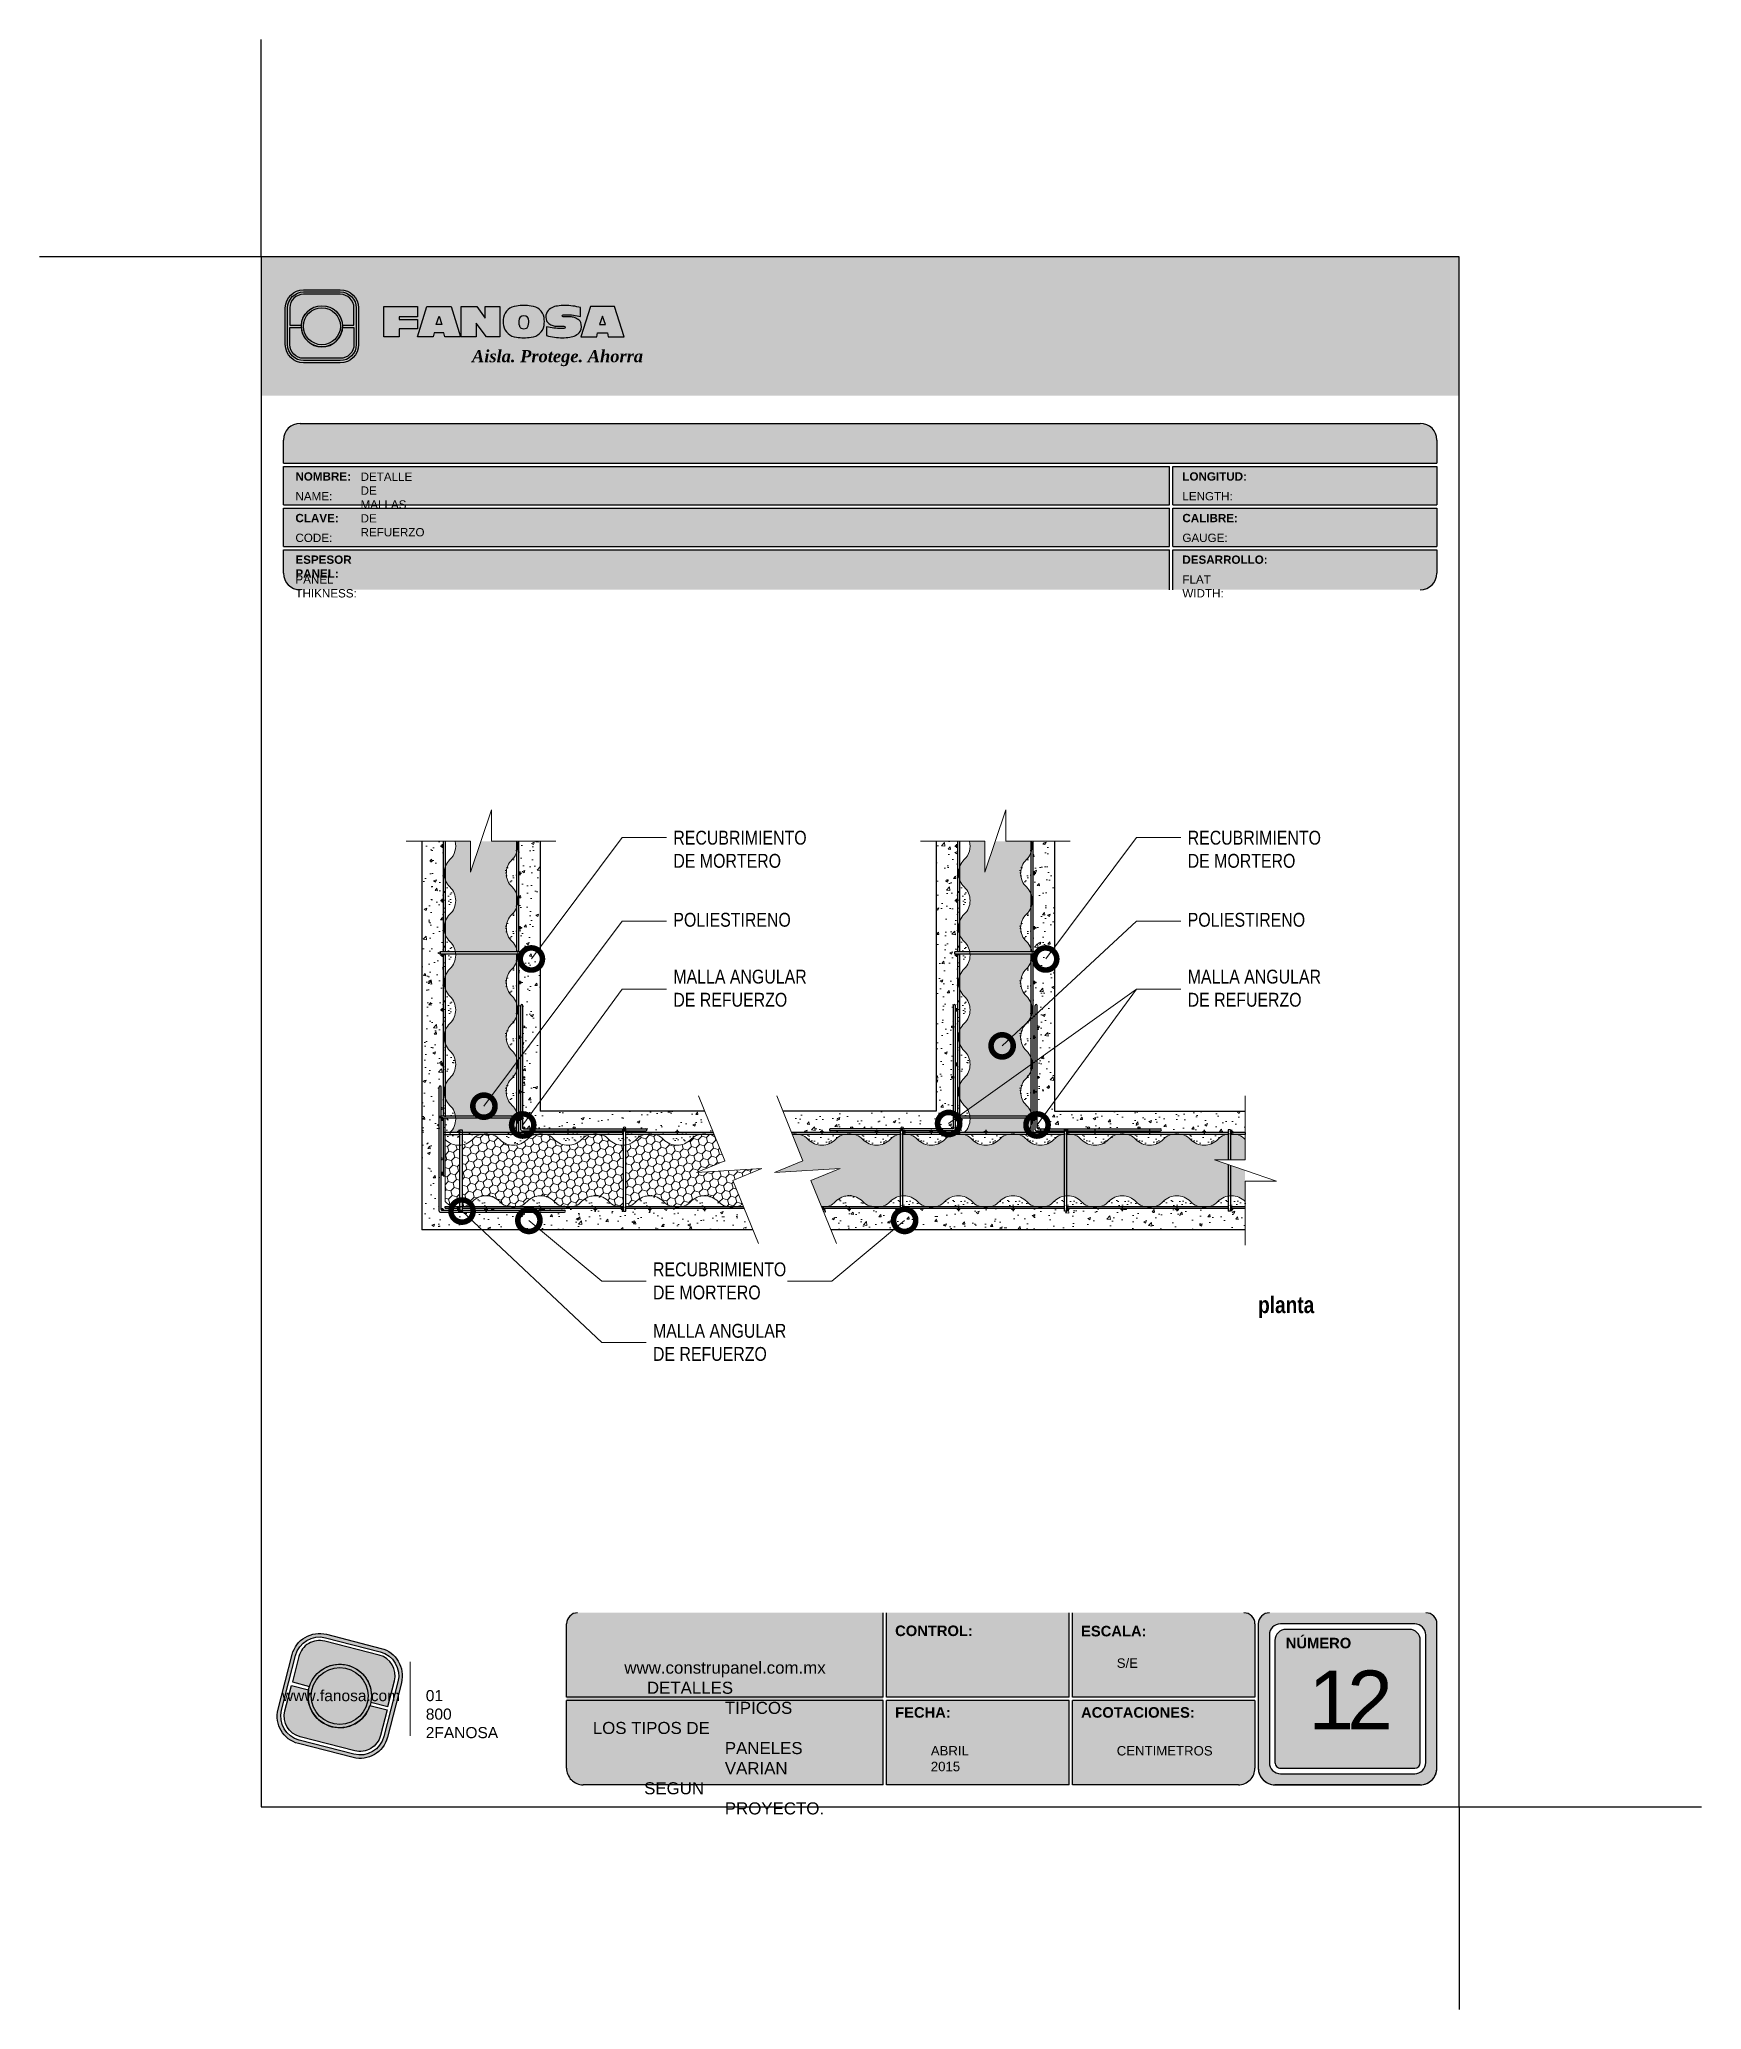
# Model space of a CAD drawing. Header units: millimetres. Extents: x 0 to 30, y 0 to 35.5.
import ezdxf

# ---------------------------------------------------------------- set-up
doc = ezdxf.new("R2010")
doc.units = ezdxf.units.MM
doc.linetypes.add('CONTINUA', pattern=[0])
doc.linetypes.add('DASHED2', pattern=[9.524999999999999, 6.35, -3.175])
for name, color, linetype, lineweight in [('CONSTRUPANEL', 170, 'Continuous', 20), ('hatch', 252, 'Continuous', 0), ('LAMINA ACCESORIOS', 1, 'Continuous', 30), ('TEXTO', 7, 'DASHED2', 0), ('TEXTO CUADRO DATOS', 251, 'Continuous', 0)]:
    doc.layers.add(name, color=color, linetype=linetype, lineweight=lineweight)
doc.styles.add('Erika', font='techl___.ttf', dxfattribs={"height": 0.25})
doc.styles.get("Standard").update_dxf_attribs({"font": 'arial.ttf'})
doc.dimstyles.new('Erika', dxfattribs={"dimtxt": 0.25, "dimasz": 0.8, "dimexe": 0.5, "dimexo": 0.5, "dimgap": 0, "dimtad": 0, "dimlfac": 0.1, "dimzin": 1, "dimdsep": 46, "dimtxsty": 'Erika', "dimblk": 'DOTSMALL', "dimcen": 2.5, "dimse1": 1, "dimse2": 1, "dimclrd": 252, "dimclre": 252, "dimclrt": 256, "dimadec": 0, "dimazin": 0, "dimtfac": 1, "dimtmove": 0, "dimatfit": 3, "dimldrblk": 'DOTSMALL', "dimfxl": 1, "dimlwd": 0, "dimlwe": 0, "dimarcsym": 0})
pattern_1 = [(49.99999999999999, (3.532781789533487, -8.522587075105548), (0.5020821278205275, -0.04392649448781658), [0.0525, -0.5775]), (355, (3.532781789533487, -8.522587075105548), (-0.09712593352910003, 0.5265344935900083), [0.042, -0.4620000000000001]), (100.4513999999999, (3.574621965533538, -8.526247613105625), (0.404956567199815, 0.4826076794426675), [0.04461813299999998, -0.4907994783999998]), (46.18420000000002, (3.532781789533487, -8.38258707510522), (0.7470687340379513, -0.1158633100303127), [0.07874999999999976, -0.8662499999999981]), (96.63559999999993, (3.595037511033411, -8.392242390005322), (0.6542638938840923, 0.6818825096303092), [0.0669272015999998, -0.7361990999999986]), (351.1842, (3.532781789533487, -8.38258707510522), (0.654263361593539, 0.6818830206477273), [0.06300000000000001, -0.6930000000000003]), (21, (3.602781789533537, -8.41758707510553), (0.4178349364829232, -0.2818332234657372), [0.0525, -0.5775]), (326.0000000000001, (3.602781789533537, -8.41758707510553), (0.1703207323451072, 0.5076050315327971), [0.042, -0.4620000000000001]), (71.4514, (3.63760135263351, -8.441073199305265), (0.5881558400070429, 0.2257713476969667), [0.04461813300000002, -0.4907994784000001]), (37.50000000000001, (3.532781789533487, -8.522587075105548), (0.008511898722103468, 0.2330256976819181), [0, -0.4564, 0, -0.469, 0, -0.4637500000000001]), (7.500000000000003, (3.532781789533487, -8.522587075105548), (0.184148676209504, 0.2760881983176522), [0, -0.2674, 0, -0.4459, 0, -0.17675]), (327.5, (3.37668178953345, -8.522587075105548), (0.3736757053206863, -0.01578841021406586), [0, -0.175, 0, -0.546, 0, -0.7245]), (317.5, (3.3066817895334, -8.522587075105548), (0.4082303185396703, 0.07007348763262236), [0, -0.2275, 0, -0.3626, 0, -0.5145000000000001])]
pattern_2 = [(127.5, (53.1811542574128, -217.8367106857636), (-0.2158042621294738, -0.0070552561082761), [0, -0.17024, 0, -0.1904, 0, -0.182]), (97.49999999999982, (53.1811542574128, -217.8367106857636), (-0.3160803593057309, 0.1982149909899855), [0, -0.09183999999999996, 0, -0.15344, 0, -0.05879999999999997]), (57.49999999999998, (53.1811542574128, -217.9744706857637), (-0.0006338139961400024, 0.3487838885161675), [0, -0.05599999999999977, 0, -0.2015999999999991, 0, -0.2631999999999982]), (47.5, (53.1811542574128, -217.9744706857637), (-0.09829966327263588, 0.3366861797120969), [0, -0.028, 0, -0.13216, 0, -0.1512])]
pattern_3 = [(127.5, (43.91091846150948, -217.836710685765), (-0.2158042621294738, -0.0070552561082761), [0, -0.17024, 0, -0.1904, 0, -0.182]), (97.49999999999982, (43.91091846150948, -217.836710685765), (-0.3160803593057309, 0.1982149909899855), [0, -0.09183999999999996, 0, -0.15344, 0, -0.05879999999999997]), (57.49999999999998, (43.91091846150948, -217.9744706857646), (-0.0006338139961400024, 0.3487838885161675), [0, -0.05599999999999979, 0, -0.2015999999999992, 0, -0.2631999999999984]), (47.5, (43.91091846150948, -217.9744706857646), (-0.09829966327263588, 0.3366861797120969), [0, -0.028, 0, -0.13216, 0, -0.1512])]
pattern_4 = [(37.50000000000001, (-196.2381174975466, -26.79416280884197), (-0.007055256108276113, 0.2158042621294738), [0, -0.17024, 0, -0.1904, 0, -0.182]), (7.500000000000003, (-196.2381174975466, -26.79416280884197), (0.1982149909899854, 0.3160803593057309), [0, -0.09183999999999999, 0, -0.15344, 0, -0.0588]), (327.5, (-196.3758774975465, -26.79416280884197), (0.3487838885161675, 0.0006338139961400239), [0, -0.05600000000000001, 0, -0.2016, 0, -0.2632]), (317.5, (-196.3758774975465, -26.79416280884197), (0.3366861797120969, 0.09829966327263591), [0, -0.028, 0, -0.13216, 0, -0.1512])]
pattern_5 = [(37.50000000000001, (-198.2065174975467, -26.79416280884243), (-0.007055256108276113, 0.2158042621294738), [0, -0.17024, 0, -0.1904, 0, -0.182]), (7.500000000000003, (-198.2065174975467, -26.79416280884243), (0.1982149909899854, 0.3160803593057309), [0, -0.09183999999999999, 0, -0.15344, 0, -0.0588]), (327.5, (-198.3442774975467, -26.79416280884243), (0.3487838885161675, 0.0006338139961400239), [0, -0.05600000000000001, 0, -0.2016, 0, -0.2632]), (317.5, (-198.3442774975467, -26.79416280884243), (0.3366861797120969, 0.09829966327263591), [0, -0.028, 0, -0.13216, 0, -0.1512])]
pattern_6 = [(37.50000000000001, (-199.1907174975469, -26.79416280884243), (-0.007055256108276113, 0.2158042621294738), [0, -0.17024, 0, -0.1904, 0, -0.182]), (7.500000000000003, (-199.1907174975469, -26.79416280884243), (0.1982149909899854, 0.3160803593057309), [0, -0.09183999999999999, 0, -0.15344, 0, -0.0588]), (327.5, (-199.3284774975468, -26.79416280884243), (0.3487838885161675, 0.0006338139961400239), [0, -0.05600000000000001, 0, -0.2016, 0, -0.2632]), (317.5, (-199.3284774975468, -26.79416280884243), (0.3366861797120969, 0.09829966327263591), [0, -0.028, 0, -0.13216, 0, -0.1512])]
pattern_7 = [(37.50000000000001, (-200.1749174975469, -26.79416280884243), (-0.007055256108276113, 0.2158042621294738), [0, -0.17024, 0, -0.1904, 0, -0.182]), (7.500000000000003, (-200.1749174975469, -26.79416280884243), (0.1982149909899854, 0.3160803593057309), [0, -0.09183999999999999, 0, -0.15344, 0, -0.0588]), (327.5, (-200.3126774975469, -26.79416280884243), (0.3487838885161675, 0.0006338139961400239), [0, -0.05600000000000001, 0, -0.2016, 0, -0.2632]), (317.5, (-200.3126774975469, -26.79416280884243), (0.3366861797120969, 0.09829966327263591), [0, -0.028, 0, -0.13216, 0, -0.1512])]
pattern_8 = [(37.50000000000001, (-226.3322056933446, -20.82661461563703), (-0.007055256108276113, 0.2158042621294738), [0, -0.17024, 0, -0.1904, 0, -0.182]), (7.500000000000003, (-226.3322056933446, -20.82661461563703), (0.1982149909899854, 0.3160803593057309), [0, -0.09183999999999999, 0, -0.15344, 0, -0.0588]), (327.5, (-226.4699656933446, -20.82661461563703), (0.3487838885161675, 0.0006338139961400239), [0, -0.05600000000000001, 0, -0.2016, 0, -0.2632]), (317.5, (-226.4699656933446, -20.82661461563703), (0.3366861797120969, 0.09829966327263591), [0, -0.028, 0, -0.13216, 0, -0.1512])]
pattern_9 = [(105, (3.532781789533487, -8.522587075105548), (-0.1071651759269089, 0.107165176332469), [0.0875, -0.175]), (225, (3.532781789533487, -8.522587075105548), (-0.03922517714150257, -0.1463903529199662), [0.0875, -0.175]), (165, (3.532781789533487, -8.522587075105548), (-0.1463903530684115, -0.03922517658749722), [-0.175, 0.0875])]

msp = doc.modelspace()

# ---------------------------------------------------------------- texts
at = {"layer": 'TEXTO', "linetype": 'ByBlock', "lineweight": 0, "attachment_point": 1, "style": 'Erika'}
for s, insert, char_height in [('RECUBRIMIENTO \\PDE MORTERO', (11.42595449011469, 21.24915002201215), 0.25), ('RECUBRIMIENTO \\PDE MORTERO', (20.69619028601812, 21.24915002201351), 0.25), ('POLIESTIRENO', (11.42595449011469, 19.76981415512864), 0.25), ('POLIESTIRENO', (20.69619028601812, 19.76981415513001), 0.25), ('MALLA ANGULAR\\PDE REFUERZO', (11.42595449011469, 18.74493877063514), 0.25), ('MALLA ANGULAR\\PDE REFUERZO', (20.69619028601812, 18.74493877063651), 0.25), ('RECUBRIMIENTO \\PDE MORTERO', (11.05854035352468, 13.468454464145), 0.25), ('{\\fTechnicLite|b1|i0|c2|p2;planta}', (21.96503005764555, 12.85453576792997), 0.3), ('MALLA ANGULAR \\PDE REFUERZO', (11.05854035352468, 12.36067160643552), 0.25)]:
    msp.add_mtext(s, dxfattribs=dict(at, insert=insert, char_height=char_height))
at = {"layer": 'TEXTO CUADRO DATOS', "attachment_point": 1}
for s, insert, char_height, width in [('{\\fArial|b1|i0|c0|p34;NOMBRE:}', (4.614238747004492, 27.71127033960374), 0.15, 0.003231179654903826), ('{\\fArial|b0|i0|c0|p34;DETALLE DE MALLAS DE REFUERZO }', (5.788288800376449, 27.70615437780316), 0.15, 0.003231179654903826), ('{\\fArial|b1|i0|c0|p34;LONGITUD:}', (20.600018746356, 27.71127033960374), 0.15, 0.003231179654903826), ('{\\fArial|b0|i0|c0|p34;NAME:}', (4.614238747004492, 27.35459726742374), 0.15, 0.003231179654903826), ('{\\fArial|b0|i0|c0|p34;LENGTH:}', (20.600018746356, 27.35459726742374), 0.15, 0.003231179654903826), ('{\\fArial|b1|i0|c0|p34;CLAVE:}', (4.614238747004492, 26.96127033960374), 0.15, 0.003231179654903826), ('{\\fArial|b1|i0|c0|p34;CALIBRE:}', (20.600018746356, 26.96127033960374), 0.15, 0.003231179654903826), ('{\\fArial|b0|i0|c0|p34;CODE:}', (4.614238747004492, 26.60459726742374), 0.15, 0.003231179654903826), ('{\\fArial|b0|i0|c0|p34;GAUGE:}', (20.600018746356, 26.60459726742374), 0.15, 0.003231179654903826), ('{\\fArial|b1|i0|c0|p34;ESPESOR PANEL:}', (4.614238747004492, 26.21127033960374), 0.15, 0.003231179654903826), ('{\\fArial|b1|i0|c0|p34;DESARROLLO:}', (20.600018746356, 26.21127033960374), 0.15, 0.003231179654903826), ('{\\fArial|b0|i0|c0|p34;PANEL THIKNESS:}', (4.614238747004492, 25.85459726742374), 0.15, 0.003231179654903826), ('{\\fArial|b0|i0|c0|p34;FLAT WIDTH:}', (20.600018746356, 25.85459726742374), 0.15, 0.003231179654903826), ('{\\fArial|b1|i0|c0|p34;CONTROL:}', (15.42292266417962, 6.923074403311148), 0.19, 0.003231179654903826), ('{\\fArial|b1|i0|c0|p34;ESCALA:}', (18.77388205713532, 6.917617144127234), 0.19, 0.003231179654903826), ('{\\fArial|b1|i0|c0|p34;NÚMERO}', (22.46411552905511, 6.701615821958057), 0.19, 0.003231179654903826), ('\\pi-1.8111;www.construpanel.com.mx\\P\\pi-1.4048;DETALLES TIPICOS\\P\\pi-2.3799;LOS TIPOS DE PANELES VARIAN\\P\\pi-1.4548;SEGUN PROYECTO.', (12.35394390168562, 6.272603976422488), 0.2174175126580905, 0.003697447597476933), ('{\\fArial|b0|i0|c0|p34;S/E}', (19.41738714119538, 6.330398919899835), 0.17, 0.003231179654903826), ('\\pi-0.53842;{\\T0.75;12}', (23.40804594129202, 6.112183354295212), 1.060422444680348, 0.00456855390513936), ('{\\fArial|b1|i0|c0|p34;FECHA:}', (15.42292266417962, 5.451270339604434), 0.19, 0.003231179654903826), ('{\\fArial|b1|i0|c0|p34;ACOTACIONES:}', (18.77388205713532, 5.451270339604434), 0.19, 0.003231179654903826), ('{\\fArial|b0|i0|c0|p34;ABRIL 2015}', (16.06642774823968, 4.750398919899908), 0.17, 0.003231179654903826), ('{\\fArial|b0|i0|c0|p34;CENTIMETROS}', (19.41738714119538, 4.750398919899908), 0.17, 0.003231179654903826)]:
    msp.add_mtext(s, dxfattribs=dict(at, insert=insert, char_height=char_height, width=width))

# ---------------------------------------------------------------- blocks, each defined once
blk = doc.blocks.new('LOGO GRIS')
at = {"true_color": 0xe3e3e3}
h = blk.add_hatch(color=254, dxfattribs=at)
edge = h.paths.add_edge_path()
edge.add_arc((2075.55300328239, 279.2979295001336), 0.508199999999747, 255.6007667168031, 345.6007667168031, ccw=False)
edge.add_line((2075.426625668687, 278.8056938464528), (2074.442154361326, 279.0584490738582))
edge.add_arc((2074.568531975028, 279.5506847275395), 0.5082000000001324, 165.6007667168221, 255.6007667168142, ccw=False)
edge.add_line((2074.076296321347, 279.6770623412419), (2074.329051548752, 280.661533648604))
edge.add_arc((2074.821287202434, 280.535156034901), 0.508200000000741, 75.60076671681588, 165.6007667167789, ccw=False)
edge.add_line((2074.947664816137, 281.0273916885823), (2075.932136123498, 280.7746364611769))
edge.add_arc((2075.805758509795, 280.2824008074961), 0.5081999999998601, -14.399233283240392, 75.60076671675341, ccw=False)
edge.add_line((2076.297994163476, 280.1560231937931), (2076.045238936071, 279.1715518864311))
edge = h.paths.add_edge_path(flags=16)
edge.add_arc((2075.55300328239, 279.2979295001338), 0.4446749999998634, 255.6007667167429, 345.6007667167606, ccw=False)
edge.add_line((2075.4424228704, 278.867223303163), (2074.457951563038, 279.1199785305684))
edge.add_arc((2074.568531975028, 279.5506847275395), 0.4446750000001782, 165.6007667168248, 255.60076671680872, ccw=False)
edge.add_line((2074.137825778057, 279.6612651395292), (2074.390581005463, 280.6457364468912))
edge.add_arc((2074.821287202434, 280.5351560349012), 0.4446750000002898, 75.60076671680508, 165.6007667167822, ccw=False)
edge.add_line((2074.931867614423, 280.9658622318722), (2075.916338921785, 280.7131070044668))
edge.add_arc((2075.805758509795, 280.2824008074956), 0.4446750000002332, -14.399233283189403, 75.60076671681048, ccw=False)
edge.add_line((2076.236464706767, 280.1718203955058), (2075.983709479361, 279.1873490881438))
h = blk.add_hatch(color=254, dxfattribs=at)
edge = h.paths.add_edge_path()
edge.add_line((2076.05645623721, 279.7261466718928), (2076.174935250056, 280.1876175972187))
edge.add_arc((2075.805758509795, 280.2824008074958), 0.3811499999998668, 345.60076671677, 435.6007667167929)
edge.add_line((2075.900541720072, 280.6515775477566), (2074.916070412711, 280.9043327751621))
edge.add_arc((2074.821287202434, 280.5351560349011), 0.3811500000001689, 75.6007667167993, 165.6007667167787)
edge.add_line((2074.452110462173, 280.6299392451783), (2074.333631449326, 280.1684683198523))
edge.add_line((2074.333631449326, 280.1684683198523), (2074.642133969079, 280.0892627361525))
edge.add_arc((2075.187145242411, 279.9165427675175), 0.5717249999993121, -11.21449474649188, 162.4160281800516, ccw=False)
edge.add_line((2075.747953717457, 279.8053522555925), (2076.05645623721, 279.7261466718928))
h = blk.add_hatch(color=254, dxfattribs=at)
h.paths.add_polyline_path([(2074.615420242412, 279.9165427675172, 1), (2075.758870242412, 279.9165427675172, 1)])
h.paths.add_polyline_path([(2075.699701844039, 279.9165427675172, -1), (2074.674588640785, 279.9165427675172, -1)], flags=16)
h = blk.add_hatch(color=252)
h.set_gradient(color1=(132, 132, 132), rotation=70.00000000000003, tint=1, name='SPHERICAL')
h.paths.add_polyline_path([(2075.699701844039, 279.9165427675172, 1), (2074.674588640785, 279.9165427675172, 1)])
h = blk.add_hatch(color=254, dxfattribs=at)
edge = h.paths.add_edge_path()
edge.add_arc((2075.187145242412, 279.9165427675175), 0.5717250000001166, 168.7855052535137, 342.4160281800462)
edge.add_line((2075.732156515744, 279.7438227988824), (2076.040659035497, 279.6646172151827))
edge.add_line((2076.040659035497, 279.6646172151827), (2075.922180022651, 279.2031462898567))
edge.add_arc((2075.55300328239, 279.2979295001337), 0.3811499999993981, 255.6007667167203, 345.60076671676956, ccw=False)
edge.add_line((2075.458220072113, 278.9287527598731), (2074.473748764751, 279.1815079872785))
edge.add_arc((2074.568531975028, 279.5506847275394), 0.3811500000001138, 165.6007667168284, 255.60076671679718, ccw=False)
edge.add_line((2074.199355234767, 279.6454679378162), (2074.317834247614, 280.1069388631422))
edge.add_line((2074.317834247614, 280.1069388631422), (2074.626336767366, 280.0277332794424))
at = {"color": 254, "true_color": 0xe3e3e3}
for points in [[(2076.045238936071, 279.1715518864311, -0.414213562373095), (2075.426625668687, 278.8056938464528), (2074.442154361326, 279.0584490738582, -0.414213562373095), (2074.076296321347, 279.6770623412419), (2074.329051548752, 280.661533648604, -0.414213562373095), (2074.947664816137, 281.0273916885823), (2075.932136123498, 280.7746364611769, -0.4142135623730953), (2076.297994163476, 280.1560231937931)], [(2075.983709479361, 279.1873490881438, -0.4142135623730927), (2075.4424228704, 278.867223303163), (2074.457951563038, 279.1199785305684, -0.4142135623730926), (2074.137825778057, 279.6612651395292), (2074.390581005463, 280.6457364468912, -0.414213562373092), (2074.931867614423, 280.9658622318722), (2075.916338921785, 280.7131070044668, -0.4142135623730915), (2076.236464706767, 280.1718203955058)], [(2076.05645623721, 279.7261466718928), (2076.174935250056, 280.1876175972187, 0.414213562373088), (2075.900541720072, 280.6515775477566), (2074.916070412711, 280.9043327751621, 0.4142135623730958), (2074.452110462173, 280.6299392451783), (2074.333631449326, 280.1684683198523), (2074.642133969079, 280.0892627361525, -0.9459053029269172), (2075.747953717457, 279.8053522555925)], [(2074.626336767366, 280.0277332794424, 0.9459053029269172), (2075.732156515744, 279.7438227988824), (2076.040659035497, 279.6646172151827), (2075.922180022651, 279.2031462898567, -0.4142135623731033), (2075.458220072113, 278.9287527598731), (2074.473748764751, 279.1815079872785, -0.414213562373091), (2074.199355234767, 279.6454679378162), (2074.317834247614, 280.1069388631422)]]:
    blk.add_lwpolyline(points, format="xyb", close=True, dxfattribs=at)
for radius in [0.5717249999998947, 0.5125566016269]:
    blk.add_circle((2075.187145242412, 279.9165427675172), radius, dxfattribs=at)
blk = doc.blocks.new('FANOSA')
at = {"color": 253, "true_color": 0xb3b3b3, "const_width": 0.02}
blk.add_lwpolyline([(365.3181968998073, 247.9798347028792), (365.3181968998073, 246.6427006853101)], dxfattribs=at)
at = {"color": 254}
blk.add_blockref('LOGO GRIS', (-1711.138939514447, -32.55437656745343), dxfattribs=at)
at = {"layer": 'TEXTO CUADRO DATOS', "char_height": 0.2, "width": 0.003231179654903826, "attachment_point": 1}
for s, insert in [('{\\fArial|b0|i0|c0|p34;www.fanosa.com}', (363.0082168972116, 247.4682254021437)), ('{\\fArial|b0|i0|c0|p34;01 800 2FANOSA}', (365.5993370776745, 247.4682254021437))]:
    blk.add_mtext(s, dxfattribs=dict(at, insert=insert))
blk = doc.blocks.new('LOGO 1')
h = blk.add_hatch(color=7)
h.set_gradient(color1=(255, 255, 255), color2=(0, 0, 255), rotation=180, tint=1)
h.paths.add_polyline_path([(362.633524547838, 273.3012676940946), (362.633524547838, 270.8012676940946), (384.2235245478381, 270.8012676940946), (384.2235245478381, 273.3012676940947)])
at = {"true_color": 0xffffff}
h = blk.add_hatch(color=7, dxfattribs=at)
edge = h.paths.add_edge_path()
edge.add_arc((364.057378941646, 271.7212676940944), 0.3299999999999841, -89.99999999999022, 9.890754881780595e-12, ccw=False)
edge.add_line((364.0573789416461, 271.3912676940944), (363.3973789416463, 271.3912676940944))
edge.add_arc((363.3973789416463, 271.7212676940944), 0.3299999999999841, 179.9999999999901, 269.9999999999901, ccw=False)
edge.add_line((363.0673789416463, 271.7212676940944), (363.0673789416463, 272.3812676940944))
edge.add_arc((363.3973789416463, 272.3812676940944), 0.3299999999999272, 90, 180, ccw=False)
edge.add_line((363.3973789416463, 272.7112676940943), (364.0573789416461, 272.7112676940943))
edge.add_arc((364.0573789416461, 272.3812676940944), 0.3299999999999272, 0, 90, ccw=False)
edge.add_line((364.387378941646, 272.3812676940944), (364.387378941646, 271.7212676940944))
edge = h.paths.add_edge_path(flags=16)
edge.add_arc((364.0573789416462, 271.7212676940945), 0.2887500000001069, 269.9999999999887, 359.9999999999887, ccw=False)
edge.add_line((364.0573789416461, 271.4325176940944), (363.3973789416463, 271.4325176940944))
edge.add_arc((363.3973789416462, 271.7212676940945), 0.2887500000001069, 180.0000000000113, 270.0000000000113, ccw=False)
edge.add_line((363.1086289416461, 271.7212676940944), (363.1086289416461, 272.3812676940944))
edge.add_arc((363.3973789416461, 272.3812676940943), 0.28875000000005, 89.99999999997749, 179.9999999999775, ccw=False)
edge.add_line((363.3973789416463, 272.6700176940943), (364.0573789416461, 272.6700176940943))
edge.add_arc((364.0573789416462, 272.3812676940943), 0.28875000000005, 2.262368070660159e-11, 90.00000000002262, ccw=False)
edge.add_line((364.3461289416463, 272.3812676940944), (364.3461289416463, 271.7212676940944))
for color, points in [(30, [(364.0980555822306, 272.0718926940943), (364.3048789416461, 272.0718926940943), (364.3048789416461, 272.3812676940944, 0.4142135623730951), (364.0573789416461, 272.6287676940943), (363.3973789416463, 272.6287676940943, 0.4142135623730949), (363.1498789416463, 272.3812676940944), (363.1498789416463, 272.0718926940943), (363.3567023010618, 272.0718926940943, -0.9459053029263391)]), (170, [(364.3048789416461, 271.7212676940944), (364.3048789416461, 272.0306426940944), (364.0980555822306, 272.0306426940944, -0.9459053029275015), (363.3567023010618, 272.0306426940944), (363.1498789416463, 272.0306426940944), (363.1498789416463, 271.7212676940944, 0.4142135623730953), (363.3973789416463, 271.4737676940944), (364.057378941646, 271.4737676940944, 0.4142135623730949)])]:
    blk.add_hatch(color=color).paths.add_polyline_path(points)
h = blk.add_hatch(color=7, dxfattribs=at)
h.paths.add_polyline_path([(363.3561289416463, 272.0512676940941, 1), (364.0986289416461, 272.0512676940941, 1)])
h.paths.add_polyline_path([(364.0602079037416, 272.0512676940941, -1), (363.3945499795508, 272.0512676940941, -1)], flags=16)
blk.add_hatch(color=7, dxfattribs=at).paths.add_polyline_path([(364.8420585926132, 272.4104305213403), (365.4501879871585, 272.4104305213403), (365.4501879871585, 272.2247109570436), (365.119665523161, 272.2247109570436), (365.119665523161, 272.1719110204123), (365.4501879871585, 272.1719110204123), (365.4501879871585, 272.00471122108), (365.119665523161, 272.00471122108), (365.119665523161, 271.8609844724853), (364.8420585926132, 271.8609844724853)])
h = blk.add_hatch(color=7, dxfattribs=at)
h.paths.add_polyline_path([(365.620750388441, 272.4104305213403), (365.4485062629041, 271.8609844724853), (365.7332546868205, 271.8609844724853), (365.7479187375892, 271.934277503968), (365.9266795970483, 271.934277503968), (365.9413436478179, 271.8609844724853), (366.2260920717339, 271.8609844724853), (366.0538479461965, 272.4104305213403)])
h.paths.add_polyline_path([(365.837299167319, 272.2366800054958), (365.8906148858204, 272.0814774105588), (365.7839834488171, 272.0814774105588)], flags=16)
h = blk.add_hatch(color=7, dxfattribs=at)
h.paths.add_polyline_path([(366.9358659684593, 272.4104305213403), (366.6709453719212, 272.4104305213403), (366.6709453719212, 272.1991139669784), (366.5221127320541, 272.4104305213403), (366.2395855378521, 272.4104305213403), (366.2395855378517, 271.8609844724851), (366.5045061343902, 271.8609844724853), (366.5045061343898, 272.1071001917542), (366.6947223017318, 271.8609844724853), (366.9358659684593, 271.8609844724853)])
h.paths.add_polyline_path([(367.4970415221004, 272.4140725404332, 0.09403921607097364), (367.2339520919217, 272.4140725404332, 0.3497782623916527), (367.0006865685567, 272.2074327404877, 0.09737279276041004), (367.0006865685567, 272.0639822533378, 0.3497782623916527), (367.2339520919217, 271.8573424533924, 0.09403921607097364), (367.4970415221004, 271.8573424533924, 0.3497782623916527), (367.7303070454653, 272.0639822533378, 0.09737279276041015), (367.7303070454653, 272.2074327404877, 0.3497782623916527)])
h.paths.add_polyline_path([(367.2999959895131, 272.2148320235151, -0.3799377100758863), (367.4309976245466, 272.2148320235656, -0.158874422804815), (367.4503779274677, 272.1817168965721, -0.1263576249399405), (367.44577155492, 272.0572845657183, -0.2142742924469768), (367.4126854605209, 272.0188340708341, -0.2226123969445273), (367.318308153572, 272.0188340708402, -0.2142742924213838), (367.2852220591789, 272.0572845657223, -0.1263576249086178), (367.2806156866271, 272.1817168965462, -0.1588744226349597)], flags=16)
h.paths.add_polyline_path([(368.0775589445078, 272.2601931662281), (368.1276424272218, 272.2601931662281, -0.05869489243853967), (368.3904870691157, 272.2278050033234), (368.3904870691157, 272.3881713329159, 0.06395994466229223), (368.1046346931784, 272.4264429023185, 0.04691611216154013), (367.9730899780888, 272.4140725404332, 0.2229690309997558), (367.7857619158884, 272.3139728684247, 0.1654172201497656), (367.7667124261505, 272.182419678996, 0.1952229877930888), (367.8161538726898, 272.1004656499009, 0.07724634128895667), (367.887655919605, 272.0635888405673, 0.08066867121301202), (367.9607834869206, 272.0517133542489), (368.0895714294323, 272.0517133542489, -1), (368.0895714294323, 272.0112218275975), (368.0394879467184, 272.0112218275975, -0.05869489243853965), (367.7766433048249, 272.0436099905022), (367.7766433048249, 271.8832436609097, 0.0639599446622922), (368.0624956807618, 271.8449720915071, 0.04691611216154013), (368.1940403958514, 271.8573424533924, 0.2229690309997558), (368.3813684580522, 271.9574421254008, 0.2091142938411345), (368.391184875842, 272.1225548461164, 0.1301021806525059), (368.3636451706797, 272.1610969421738, 0.09267767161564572), (368.2794744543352, 272.2078261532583, 0.08066867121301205), (368.2063468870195, 272.2197016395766), (368.0775589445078, 272.2197016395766, -1)])
h.paths.add_polyline_path([(369.0017330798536, 272.4104305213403), (368.5686355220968, 272.4104305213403), (368.3963913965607, 271.8609844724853), (368.6811398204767, 271.8609844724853), (368.6958038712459, 271.934277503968), (368.8745647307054, 271.934277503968), (368.8892287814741, 271.8609844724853), (369.1739772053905, 271.8609844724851)])
h.paths.add_polyline_path([(368.7851843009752, 272.2366800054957), (368.8385000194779, 272.0814774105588), (368.7318685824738, 272.0814774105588)], flags=16)
h = blk.add_hatch(color=252)
h.set_gradient(color1=(132, 132, 132), rotation=70.00000000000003, tint=1, name='SPHERICAL')
h.paths.add_polyline_path([(364.0602079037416, 272.0512676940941, 1), (363.3945499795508, 272.0512676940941, 1)])
at = {"color": 7, "true_color": 0xffffff}
for points in [[(364.387378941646, 271.7212676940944, -0.414213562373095), (364.0573789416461, 271.3912676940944), (363.3973789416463, 271.3912676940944, -0.414213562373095), (363.0673789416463, 271.7212676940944), (363.0673789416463, 272.3812676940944, -0.414213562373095), (363.3973789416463, 272.7112676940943), (364.0573789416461, 272.7112676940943, -0.4142135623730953), (364.387378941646, 272.3812676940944)], [(364.3461289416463, 271.7212676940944, -0.4142135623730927), (364.0573789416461, 271.4325176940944), (363.3973789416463, 271.4325176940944, -0.4142135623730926), (363.1086289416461, 271.7212676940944), (363.1086289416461, 272.3812676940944, -0.414213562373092), (363.3973789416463, 272.6700176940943), (364.0573789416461, 272.6700176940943, -0.4142135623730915), (364.3461289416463, 272.3812676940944)], [(367.7303070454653, 272.2074327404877, 0.3497782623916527), (367.4970415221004, 272.4140725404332, 0.09403921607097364), (367.2339520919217, 272.4140725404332, 0.3497782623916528), (367.0006865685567, 272.2074327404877, 0.09737279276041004), (367.0006865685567, 272.0639822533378, 0.3497782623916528), (367.2339520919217, 271.8573424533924, 0.09403921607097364), (367.4970415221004, 271.8573424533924, 0.3497782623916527), (367.7303070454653, 272.0639822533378, 0.09737279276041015)], [(368.3637508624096, 272.1610094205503, 0.09280978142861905), (368.2794744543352, 272.2078261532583, 0.08066867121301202), (368.2063468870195, 272.2197016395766), (368.0775589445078, 272.2197016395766, -0.9999999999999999), (368.0775589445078, 272.2601931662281), (368.1276424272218, 272.2601931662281, -0.05869489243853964), (368.3904870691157, 272.2278050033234), (368.3904870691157, 272.3881713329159, 0.06395994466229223), (368.1046346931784, 272.4264429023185, 0.04691611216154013), (367.9730899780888, 272.4140725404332, 0.2229690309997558), (367.7857619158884, 272.3139728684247, 0.1654172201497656), (367.7667124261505, 272.182419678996, 0.1952229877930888), (367.8161538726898, 272.1004656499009, 0.07724634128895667), (367.887655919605, 272.0635888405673, 0.08066867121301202), (367.9607834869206, 272.0517133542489), (368.0895714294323, 272.0517133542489, -0.9999999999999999), (368.0895714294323, 272.0112218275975), (368.0394879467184, 272.0112218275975, -0.05869489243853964), (367.7766433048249, 272.0436099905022), (367.7766433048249, 271.8832436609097, 0.06395994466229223), (368.0624956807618, 271.8449720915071, 0.04691611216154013), (368.1940403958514, 271.8573424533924, 0.2229690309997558), (368.3813684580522, 271.9574421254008, 0.2091142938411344), (368.391184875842, 272.1225548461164, 0.1341802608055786)], [(367.2852220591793, 272.0572845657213, 0.2142742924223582), (367.318308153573, 272.0188340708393, 0.2226123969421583), (367.4126854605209, 272.0188340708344, 0.2142742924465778), (367.44577155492, 272.0572845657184, 0.1263576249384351), (367.4503779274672, 272.1817168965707, 0.1588744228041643), (367.4309976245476, 272.2148320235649, 0.379937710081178), (367.2999959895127, 272.2148320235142, 0.1588744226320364), (367.2806156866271, 272.1817168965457, 0.1263576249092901)]]:
    blk.add_lwpolyline(points, format="xyb", close=True, dxfattribs=at)
at = {"color": 30}
blk.add_lwpolyline([(364.3048789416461, 272.0718926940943), (364.3048789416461, 272.3812676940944, 0.414213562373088), (364.0573789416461, 272.6287676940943), (363.3973789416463, 272.6287676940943, 0.4142135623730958), (363.1498789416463, 272.3812676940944), (363.1498789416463, 272.0718926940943), (363.3567023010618, 272.0718926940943, -0.9459053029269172), (364.0980555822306, 272.0718926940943)], format="xyb", close=True, dxfattribs=at)
at = {"color": 7, "true_color": 0xffffff}
for points in [[(364.8420585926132, 272.4104305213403), (365.4501879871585, 272.4104305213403), (365.4501879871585, 272.2247109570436), (365.119665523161, 272.2247109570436), (365.119665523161, 272.1719110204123), (365.4501879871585, 272.1719110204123), (365.4501879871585, 272.00471122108), (365.119665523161, 272.00471122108), (365.119665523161, 271.8609844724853), (364.8420585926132, 271.8609844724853)], [(365.7332546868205, 271.8609844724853), (365.4485062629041, 271.8609844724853), (365.620750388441, 272.4104305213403), (366.0538479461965, 272.4104305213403), (366.2260920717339, 271.8609844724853), (365.9413436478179, 271.8609844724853), (365.9266795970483, 271.934277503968), (365.7479187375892, 271.934277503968)], [(366.5045061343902, 272.1071001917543), (366.5045061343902, 271.8609844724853), (366.2395855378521, 271.8609844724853), (366.2395855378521, 272.4104305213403), (366.5221127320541, 272.4104305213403), (366.6709453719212, 272.1991139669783), (366.6709453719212, 272.4104305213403), (366.9358659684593, 272.4104305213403), (366.9358659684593, 271.8609844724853), (366.6947223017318, 271.8609844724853)], [(368.8745647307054, 271.934277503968), (368.8892287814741, 271.8609844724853), (369.1739772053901, 271.8609844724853), (369.0017330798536, 272.4104305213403), (368.5686355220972, 272.4104305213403), (368.3963913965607, 271.8609844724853), (368.6811398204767, 271.8609844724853), (368.6958038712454, 271.934277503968)], [(365.7839834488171, 272.0814774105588), (365.837299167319, 272.2366800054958), (365.8906148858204, 272.0814774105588)], [(368.8385000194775, 272.0814774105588), (368.7851843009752, 272.2366800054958), (368.7318685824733, 272.0814774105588)]]:
    blk.add_lwpolyline(points, close=True, dxfattribs=at)
at = {"color": 170}
blk.add_lwpolyline([(363.3567023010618, 272.0306426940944, 0.9459053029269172), (364.0980555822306, 272.0306426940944), (364.3048789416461, 272.0306426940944), (364.3048789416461, 271.7212676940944, -0.4142135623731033), (364.0573789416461, 271.4737676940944), (363.3973789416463, 271.4737676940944, -0.414213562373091), (363.1498789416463, 271.7212676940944), (363.1498789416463, 272.0306426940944)], format="xyb", close=True, dxfattribs=at)
at = {"color": 7, "true_color": 0xffffff}
for radius in [0.3712499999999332, 0.332828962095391]:
    blk.add_circle((363.7273789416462, 272.0512676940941), radius, dxfattribs=at)
at = {"color": 254, "insert": (366.4315877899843, 271.623287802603), "char_height": 0.22, "width": 5.448476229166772, "attachment_point": 1}
blk.add_mtext('{\\fBookman Old Style|b1|i1|c0|p18;\\C255;\\c16777215;Aisla. Protege. Ahorra}', dxfattribs=at)
blk = doc.blocks.new('_DotSmall')
at = {"color": 0, "linetype": 'ByBlock', "const_width": 0.5}
blk.add_lwpolyline([(-0.0625, 0, 1), (0.0625, 0, 1)], format="xyb", close=True, dxfattribs=at)

# ---------------------------------------------------------------- hatches: boundary and pattern name
at = {"true_color": 0xb3b3b3}
for points in [[(25.18823674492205, 27.87273601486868), (25.18823674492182, 28.2927360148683, 0.4142135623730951), (24.88823674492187, 28.59273601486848), (4.698236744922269, 28.59273601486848, 0.4142135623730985), (4.398236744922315, 28.29273601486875), (4.398236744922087, 27.87273601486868)], [(15.20692066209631, 4.052736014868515), (15.20692066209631, 5.632736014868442), (15.20692066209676, 7.152736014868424), (9.70096714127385, 7.152736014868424, 0.4142135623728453), (9.500967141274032, 6.952736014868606), (9.500967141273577, 5.632736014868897), (9.500967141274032, 4.352736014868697, 0.4142135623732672), (9.800967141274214, 4.052736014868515)]]:
    msp.add_hatch(color=253, dxfattribs=at).paths.add_polyline_path(points)
h = msp.add_hatch(color=253, dxfattribs=at)
h.paths.add_polyline_path([(4.398236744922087, 27.81273601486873), (4.398236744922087, 27.12273601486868), (20.36772821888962, 27.12273601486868), (20.36772821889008, 27.81273601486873)])
h.paths.add_polyline_path([(20.36772821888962, 26.37273601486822), (20.36772821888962, 27.06273601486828), (4.398236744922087, 27.06273601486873), (4.398236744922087, 26.37273601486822)])
h.paths.add_polyline_path([(20.36772821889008, 25.59273601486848), (20.36772821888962, 26.31273601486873), (4.398236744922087, 26.31273601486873), (4.398236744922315, 25.89273601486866, 0.4142135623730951), (4.698236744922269, 25.59273601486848)])
h.paths.add_polyline_path([(20.42772821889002, 26.31273601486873), (20.42772821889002, 25.59273601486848), (24.88823674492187, 25.59273601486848, 0.4142135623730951), (25.18823674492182, 25.89273601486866), (25.18823674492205, 26.31273601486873)])
h.paths.add_polyline_path([(20.42772821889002, 27.06273601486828), (20.42772821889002, 26.37273601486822), (25.18823674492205, 26.37273601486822), (25.18823674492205, 27.06273601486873)])
h.paths.add_polyline_path([(20.42772821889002, 27.81273601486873), (20.42772821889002, 27.12273601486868), (25.18823674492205, 27.12273601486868), (25.18823674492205, 27.81273601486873)])
h = msp.add_hatch(color=253, dxfattribs=at)
h.paths.add_polyline_path([(22.16883944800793, 7.152736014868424, 0.4142135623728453), (21.96883944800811, 6.952736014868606), (21.96883944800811, 4.352736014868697, 0.4142135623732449), (22.26883944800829, 4.052736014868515), (24.88823674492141, 4.052736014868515, 0.4142135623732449), (25.1882367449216, 4.352736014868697), (25.1882367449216, 6.952736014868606, 0.4142135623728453), (24.98823674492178, 7.152736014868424)])
h.paths.add_polyline_path([(24.98823674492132, 6.752736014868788), (24.98823674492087, 4.452736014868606, -0.4142135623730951), (24.78823674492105, 4.252736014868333), (22.36883944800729, 4.252736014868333, -0.4142135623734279), (22.16883944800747, 4.452736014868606), (22.16883944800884, 6.752736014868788, -0.4142135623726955), (22.36883944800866, 6.952736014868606), (24.78823674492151, 6.952736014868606, -0.4142135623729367)], flags=16)
h.paths.add_polyline_path([(24.88823674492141, 6.652736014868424), (24.88823674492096, 4.452736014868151, -0.4142135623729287), (24.78823674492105, 4.352736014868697), (22.36883944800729, 4.352736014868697, -0.4142135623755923), (22.26883944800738, 4.452736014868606), (22.26883944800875, 6.652736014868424, -0.4142135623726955), (22.46883944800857, 6.852736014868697), (24.6882367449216, 6.852736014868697, -0.4142135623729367)], flags=0)
h.paths.add_polyline_path([(22.87318993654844, 6.55939661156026), (24.17571381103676, 6.55939661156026), (24.17571381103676, 4.303257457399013), (22.87318993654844, 4.303257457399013)], flags=8)
h.paths.add_polyline_path([(22.41661552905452, 8.33816669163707), (23.66094704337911, 8.33816669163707), (23.66094704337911, 8.046686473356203), (22.41661552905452, 8.046686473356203)], flags=9)
h = msp.add_hatch(color=253, dxfattribs=at)
h.paths.add_polyline_path([(18.55788005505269, 5.632736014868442), (18.55788005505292, 7.152736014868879), (15.26692066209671, 7.152736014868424), (15.26692066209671, 5.632736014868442)])
h.paths.add_polyline_path([(18.55788005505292, 5.572736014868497), (15.26692066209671, 5.572736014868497), (15.26692066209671, 4.052736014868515), (18.55788005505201, 4.052736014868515)])
h.paths.add_polyline_path([(18.61788005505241, 5.572736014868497), (18.61788005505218, 4.052736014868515), (21.60883944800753, 4.052736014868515, 0.4142135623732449), (21.90883944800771, 4.352736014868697), (21.90883944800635, 5.572736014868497)])
h.paths.add_polyline_path([(18.61788005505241, 7.152736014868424), (18.61788005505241, 5.632736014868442), (21.90883944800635, 5.632736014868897), (21.9088394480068, 6.952736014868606, 0.414213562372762), (21.70883944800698, 7.152736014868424)])
at = {"layer": 'hatch', "linetype": 'Continuous'}
h = msp.add_hatch(dxfattribs=at)
h.set_pattern_fill('AR-CONC', color=256, scale=0.06999999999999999, style=0)
h.set_pattern_definition(pattern_1)
edge = h.paths.add_edge_path(flags=17)
edge.add_line((9.02592441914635, 21.05914252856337), (8.640924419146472, 21.05914252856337))
edge.add_line((8.640924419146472, 21.05914252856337), (8.640924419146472, 20.48231302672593))
edge.add_arc((8.6584244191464, 20.48231305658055), 0.01749999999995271, -9.774535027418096e-05, 180.0000977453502, ccw=False)
edge.add_arc((8.6584244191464, 20.48231299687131), 0.01749999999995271, -180.00009774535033, 9.774535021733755e-05, ccw=False)
edge.add_line((8.640924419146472, 20.48231302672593), (8.640924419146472, 19.49811302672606))
edge.add_arc((8.6584244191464, 19.49811305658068), 0.01749999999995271, -9.774535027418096e-05, 180.0000977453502, ccw=False)
edge.add_arc((8.6584244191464, 19.49811299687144), 0.01749999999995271, -180.00009774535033, 9.774535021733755e-05, ccw=False)
edge.add_line((8.640924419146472, 19.49811302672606), (8.640924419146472, 19.06551302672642))
edge.add_line((8.640924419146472, 19.06551302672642), (8.68992441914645, 19.06551302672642))
edge.add_line((8.68992441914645, 19.06551302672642), (8.68992441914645, 19.02351302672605))
edge.add_line((8.68992441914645, 19.02351302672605), (8.6584244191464, 19.02351302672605))
edge.add_arc((8.6584244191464, 19.00601302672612), 0.01749999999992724, 0, 90, ccw=False)
edge.add_arc((8.6584244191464, 19.0060129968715), 0.01749999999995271, -180.00009774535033, 9.774535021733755e-05, ccw=False)
edge.add_line((8.640924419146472, 19.00601302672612), (8.640924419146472, 18.51394942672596))
edge.add_arc((8.6584244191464, 18.51394945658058), 0.01749999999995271, -9.774535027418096e-05, 180.0000977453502, ccw=False)
edge.add_arc((8.6584244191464, 18.51394939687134), 0.01749999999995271, -180.00009774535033, 9.774535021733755e-05, ccw=False)
edge.add_line((8.640924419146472, 18.51394942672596), (8.640924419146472, 17.52974942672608))
edge.add_arc((8.658424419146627, 17.52974942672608), 0.01750000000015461, 16.75543390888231, 180, ccw=False)
edge.add_line((8.67518143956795, 17.53479445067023), (8.67518143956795, 18.09922826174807))
edge.add_arc((8.692681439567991, 18.09922826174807), 0.01750000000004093, 0, 180, ccw=False)
edge.add_line((8.710181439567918, 18.09922826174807), (8.710181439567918, 17.71422826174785))
edge.add_arc((8.727681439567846, 17.71422826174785), 0.01749999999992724, 0, 180, ccw=False)
edge.add_arc((8.727681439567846, 17.71422826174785), 0.01750000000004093, -180, 0, ccw=False)
edge.add_line((8.710181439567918, 17.71422826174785), (8.710181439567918, 16.80422826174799))
edge.add_arc((8.727681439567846, 16.80422826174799), 0.01749999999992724, 0, 180, ccw=False)
edge.add_arc((8.727681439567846, 16.80422826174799), 0.01750000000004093, -180, 0, ccw=False)
edge.add_line((8.710181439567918, 16.80422826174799), (8.710181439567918, 16.51640645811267))
edge.add_line((8.710181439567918, 16.51640645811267), (9.02592441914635, 16.96296234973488))
edge.add_line((9.02592441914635, 16.96296234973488), (9.02592441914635, 21.05914252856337))
edge = h.paths.add_edge_path(flags=17)
edge.add_line((9.02592441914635, 16.4857352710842), (9.025924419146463, 16.96296234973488))
edge.add_line((9.025924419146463, 16.96296234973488), (8.710181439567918, 16.51640645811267))
edge.add_line((8.710181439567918, 16.51640645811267), (8.710181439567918, 15.89422826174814))
edge.add_arc((8.727681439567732, 15.89422826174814), 0.01749999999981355, 63.475075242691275, 180, ccw=False)
edge.add_line((8.735496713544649, 15.90988621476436), (9.02592441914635, 16.4857352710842))
edge = h.paths.add_edge_path(flags=17)
edge.add_line((9.025924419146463, 16.1923994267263), (9.025924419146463, 16.48573527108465))
edge.add_line((9.025924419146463, 16.48573527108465), (8.735496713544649, 15.90988621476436))
edge.add_arc((8.727681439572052, 15.89422826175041), 0.01749999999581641, -7.444327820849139e-09, 63.47507525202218, ccw=False)
edge.add_arc((8.727681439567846, 15.89422826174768), 0.01750000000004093, -89.99999999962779, 1.4887859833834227e-09, ccw=False)
edge.add_line((8.72768143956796, 15.87672826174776), (9.637681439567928, 15.87672826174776))
edge.add_arc((9.637681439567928, 15.89422826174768), 0.01749999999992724, 179.9999999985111, 270, ccw=False)
edge.add_arc((9.637681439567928, 15.89422826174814), 0.01750000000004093, 0, 180, ccw=False)
edge.add_arc((9.637681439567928, 15.89422826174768), 0.01750000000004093, -90, 1.4887859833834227e-09, ccw=False)
edge.add_line((9.637681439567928, 15.87672826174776), (10.5476814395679, 15.87672826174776))
edge.add_arc((10.54768143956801, 15.89422826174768), 0.01749999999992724, 179.9999999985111, 269.9999999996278, ccw=False)
edge.add_arc((10.54768143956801, 15.89422826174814), 0.01750000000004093, 0, 180, ccw=False)
edge.add_arc((10.54768143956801, 15.89422826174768), 0.01749999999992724, -90.00000000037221, 1.4887859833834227e-09, ccw=False)
edge.add_line((10.5476814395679, 15.87672826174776), (10.93268143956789, 15.87672826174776))
edge.add_arc((10.93268143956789, 15.85922826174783), 0.01749999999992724, -90, 90, ccw=False)
edge.add_line((10.93268143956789, 15.8417282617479), (10.57001801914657, 15.8417282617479))
edge.add_line((10.57001801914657, 15.8417282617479), (10.57001801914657, 15.80739942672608))
edge.add_line((10.57001801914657, 15.80739942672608), (11.49471801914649, 15.80739942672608))
edge.add_arc((11.49471801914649, 15.82489942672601), 0.01749999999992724, 180, 270, ccw=False)
edge.add_arc((11.49471801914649, 15.82489942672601), 0.01749999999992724, 0, 180, ccw=False)
edge.add_arc((11.49471801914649, 15.82489942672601), 0.01750000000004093, -90, 0, ccw=False)
edge.add_line((11.49471801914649, 15.80739942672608), (12.47891801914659, 15.80739942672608))
edge.add_arc((12.47891801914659, 15.82489942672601), 0.01749999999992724, 180, 270, ccw=False)
edge.add_arc((12.47891801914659, 15.82489942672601), 0.01750000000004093, 0, 180, ccw=False)
edge.add_arc((12.47891801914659, 15.82489942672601), 0.01749999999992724, -90, 0, ccw=False)
edge.add_line((12.47891801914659, 15.80739942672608), (12.14988875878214, 15.80739942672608))
edge.add_line((12.14988875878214, 15.80739942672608), (11.99461708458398, 16.1923994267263))
edge.add_line((11.99461708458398, 16.1923994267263), (9.025924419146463, 16.1923994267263))
edge = h.paths.add_edge_path()
edge.add_line((6.891904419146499, 14.05837942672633), (11.93748778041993, 14.05837942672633))
edge.add_line((11.93748778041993, 14.05837942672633), (12.14866666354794, 14.05837942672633))
edge.add_line((12.14866666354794, 14.05837942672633), (12.25469313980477, 14.05837942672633))
edge.add_line((12.25469313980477, 14.05837942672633), (12.4191558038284, 14.05837942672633))
edge.add_line((12.4191558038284, 14.05837942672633), (12.41917440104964, 14.05837942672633))
edge.add_arc((12.64011217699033, 13.12363689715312), 0.9604983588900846, 76.70150905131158, 103.29849094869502, ccw=False)
edge.add_arc((13.75317721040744, 14.64770878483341), 1.069205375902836, 191.017215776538, 213.4483079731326, ccw=False)
edge.add_line((12.7036774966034, 14.4433794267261), (12.97101801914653, 14.4433794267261))
edge.add_arc((12.97101801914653, 14.42587942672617), 0.01749999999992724, 0, 90, ccw=False)
edge.add_arc((12.97101801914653, 14.42587942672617), 0.01750000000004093, -180, 0, ccw=False)
edge.add_arc((12.97101801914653, 14.42587942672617), 0.01749999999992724, 90, 180, ccw=False)
edge.add_line((12.97101801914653, 14.4433794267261), (11.98681801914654, 14.4433794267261))
edge.add_arc((11.98681801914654, 14.42587942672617), 0.01749999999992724, 0, 90, ccw=False)
edge.add_arc((11.98681801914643, 14.42587942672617), 0.01750000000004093, -180, 0, ccw=False)
edge.add_arc((11.98681801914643, 14.42587942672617), 0.01749999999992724, 89.99999999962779, 180, ccw=False)
edge.add_line((11.98681801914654, 14.4433794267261), (11.00261801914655, 14.4433794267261))
edge.add_arc((11.00261801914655, 14.42587942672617), 0.01749999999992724, 0, 90, ccw=False)
edge.add_arc((11.00261801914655, 14.42587942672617), 0.01749999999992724, -180, 0, ccw=False)
edge.add_arc((11.00261801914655, 14.42587942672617), 0.01750000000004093, 90, 180, ccw=False)
edge.add_line((11.00261801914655, 14.4433794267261), (10.57001801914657, 14.4433794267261))
edge.add_line((10.57001801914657, 14.4433794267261), (10.57001801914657, 14.39437942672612))
edge.add_line((10.57001801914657, 14.39437942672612), (10.52801801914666, 14.39437942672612))
edge.add_line((10.52801801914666, 14.39437942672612), (10.52801801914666, 14.42587942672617))
edge.add_arc((10.51051801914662, 14.42587942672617), 0.01750000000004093, -180, 0, ccw=False)
edge.add_arc((10.5105180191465, 14.42587942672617), 0.01749999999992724, 90, 180, ccw=False)
edge.add_line((10.5105180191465, 14.4433794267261), (10.01845441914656, 14.4433794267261))
edge.add_arc((10.01845441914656, 14.42587942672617), 0.01749999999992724, 0, 90, ccw=False)
edge.add_arc((10.01845441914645, 14.42587942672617), 0.01750000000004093, -180, 0, ccw=False)
edge.add_arc((10.01845441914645, 14.42587942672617), 0.01749999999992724, 89.99999999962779, 180, ccw=False)
edge.add_line((10.01845441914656, 14.4433794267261), (9.034254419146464, 14.4433794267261))
edge.add_arc((9.034254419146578, 14.42587942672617), 0.01749999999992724, 0, 90.00000000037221, ccw=False)
edge.add_line((9.051754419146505, 14.42587942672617), (9.061913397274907, 14.42587942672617))
edge.add_arc((9.079404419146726, 14.42531893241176), 0.0174999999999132, 0, 178.1646027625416, ccw=False)
edge.add_arc((9.079404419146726, 14.4253189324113), 0.01749999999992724, -90, 1.4887859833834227e-09, ccw=False)
edge.add_line((9.079404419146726, 14.40781893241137), (9.464404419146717, 14.40781893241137))
edge.add_arc((9.464404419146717, 14.39031893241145), 0.01749999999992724, -90, 90, ccw=False)
edge.add_line((9.464404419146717, 14.37281893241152), (7.224404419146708, 14.37281893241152))
edge.add_arc((7.224404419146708, 14.39031893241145), 0.01749999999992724, 180, 270, ccw=False)
edge.add_line((7.206904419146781, 14.39031893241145), (7.206904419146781, 16.63031893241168))
edge.add_arc((7.224404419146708, 16.63031893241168), 0.01749999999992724, 0, 180, ccw=False)
edge.add_line((7.241904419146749, 16.63031893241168), (7.241904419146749, 16.24531893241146))
edge.add_arc((7.259404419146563, 16.24531899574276), 0.01749999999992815, -0.00020734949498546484, 180.0002073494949, ccw=False)
edge.add_line((7.27690441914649, 16.24531893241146), (7.27690441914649, 17.03764942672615))
edge.add_arc((7.259404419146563, 17.03764942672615), 0.01749999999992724, -180, 0, ccw=False)
edge.add_arc((7.259404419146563, 17.03764942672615), 0.01750000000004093, 0, 180, ccw=False)
edge.add_line((7.27690441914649, 17.03764942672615), (7.27690441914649, 18.02184942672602))
edge.add_arc((7.259404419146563, 18.02184942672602), 0.01749999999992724, -180, 0, ccw=False)
edge.add_arc((7.259404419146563, 18.02184942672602), 0.01750000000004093, 0, 180, ccw=False)
edge.add_line((7.27690441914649, 18.02184942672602), (7.27690441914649, 19.00601302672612))
edge.add_arc((7.259404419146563, 19.00601302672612), 0.01749999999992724, -180, 0, ccw=False)
edge.add_arc((7.259404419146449, 19.00601302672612), 0.01749999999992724, 90, 180, ccw=False)
edge.add_line((7.259404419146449, 19.02351302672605), (7.227904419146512, 19.02351302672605))
edge.add_line((7.227904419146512, 19.02351302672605), (7.227904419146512, 19.06551302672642))
edge.add_line((7.227904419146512, 19.06551302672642), (7.27690441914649, 19.06551302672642))
edge.add_line((7.27690441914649, 19.06551302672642), (7.27690441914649, 19.990213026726))
edge.add_arc((7.259404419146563, 19.99021300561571), 0.01749999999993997, -180.00006911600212, 6.91160020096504e-05, ccw=False)
edge.add_arc((7.259404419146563, 19.99021304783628), 0.01750000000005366, -6.91160020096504e-05, 180.000069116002, ccw=False)
edge.add_line((7.27690441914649, 19.990213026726), (7.27690441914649, 20.97441302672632))
edge.add_arc((7.259404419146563, 20.97441299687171), 0.01749999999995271, -180.00009774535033, 9.774535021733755e-05, ccw=False)
edge.add_arc((7.259404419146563, 20.97441305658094), 0.01750000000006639, -9.774535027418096e-05, 180.0000977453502, ccw=False)
edge.add_line((7.27690441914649, 20.97441302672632), (7.27690441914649, 21.05914252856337))
edge.add_line((7.27690441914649, 21.05914252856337), (6.891904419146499, 21.05914252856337))
edge.add_line((6.891904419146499, 21.05914252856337), (6.891904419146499, 14.05837942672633))
h = msp.add_hatch(dxfattribs=at)
h.set_pattern_fill('HONEY', color=256, scale=0.7, angle=105, style=0)
h.set_pattern_definition(pattern_9)
h.paths.add_polyline_path([(8.518914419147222, 17.77579942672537, 0.1212544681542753), (8.60592441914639, 17.91438370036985), (8.60592441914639, 18.12931515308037, 0.1212544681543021), (8.518914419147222, 18.26789942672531, -0.4239584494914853), (8.518914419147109, 18.75999942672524, 0.1212544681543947), (8.60592441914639, 18.89858370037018), (8.605924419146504, 19.02351302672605), (7.502783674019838, 19.02351302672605, -0.2165453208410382), (7.398914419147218, 18.75999942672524, 0.1212544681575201), (7.311904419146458, 18.62141515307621), (7.311904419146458, 18.40648370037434, 0.1212544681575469), (7.398914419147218, 18.26789942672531, -0.4239584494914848), (7.398914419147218, 17.77579942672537, 0.1212544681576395), (7.311904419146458, 17.63721515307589), (7.311904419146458, 17.42228370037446, 0.1212544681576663), (7.398914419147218, 17.28369942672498, -0.4239584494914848), (7.398914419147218, 16.79159942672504, 0.1212544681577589), (7.311904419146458, 16.65301515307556), (7.311904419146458, 16.43808370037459, 0.1212544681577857), (7.398914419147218, 16.29949942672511, -0.1581195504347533), (7.498019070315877, 16.11294942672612), (8.605924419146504, 16.11294942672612), (8.605924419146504, 16.16091515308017, 0.1212544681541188), (8.518914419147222, 16.29949942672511, -0.4239584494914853), (8.518914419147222, 16.79159942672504, 0.1212544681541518), (8.60592441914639, 16.93018370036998), (8.60592441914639, 17.1451151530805, 0.1212544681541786), (8.518914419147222, 17.28369942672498, -0.4239584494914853)])
h.paths.add_polyline_path([(7.502781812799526, 16.0709494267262, -0.2165731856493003), (7.398914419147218, 15.80739942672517), (7.55795441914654, 15.80739942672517, -0.4142135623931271), (7.540454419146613, 15.82489942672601, -1), (7.575454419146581, 15.82489942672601), (7.575454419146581, 15.85639942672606), (7.617454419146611, 15.85639942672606), (7.617454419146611, 15.80739942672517), (8.518914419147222, 15.80739942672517, 0.008607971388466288), (8.527243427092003, 15.81573906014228, -0.1386010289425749), (8.524654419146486, 15.82489942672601, -0.5425140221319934), (8.549250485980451, 15.84089617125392, 0.0878641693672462), (8.60592441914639, 15.94598370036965), (8.60592441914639, 16.0709494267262)])
h.paths.add_polyline_path([(16.77301760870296, 16.07094942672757, -0.2165731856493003), (16.66915021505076, 15.80739942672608), (17.05590709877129, 15.80739942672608, -0.4142135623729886), (17.03840709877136, 15.82489942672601, -1), (17.07340709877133, 15.82489942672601, -0.4142135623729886), (17.05590709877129, 15.80739942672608), (17.78915021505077, 15.80739942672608, 0.1212544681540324), (17.87616021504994, 15.94598370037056), (17.87616021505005, 16.07094942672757)])
h.paths.add_polyline_path([(16.66915021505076, 16.79159942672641, 0.121254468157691), (16.58214021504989, 16.65301515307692), (16.58214021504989, 16.4380837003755, 0.1212544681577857), (16.66915021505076, 16.29949942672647, -0.1581195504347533), (16.76825486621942, 16.11294942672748), (17.87616021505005, 16.11294942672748), (17.87616021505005, 16.16091515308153, 0.1212544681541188), (17.78915021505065, 16.29949942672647, -0.4239584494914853), (17.78915021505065, 16.79159942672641, 0.1212544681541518), (17.87616021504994, 16.93018370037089), (17.87616021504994, 17.14511515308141, 0.1212544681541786), (17.78915021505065, 17.28369942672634, -0.4239584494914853), (17.78915021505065, 17.77579942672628, 0.1212544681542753), (17.87616021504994, 17.91438370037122), (17.87616021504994, 18.12931515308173, 0.1212544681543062), (17.78915021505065, 18.26789942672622, -0.4239584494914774), (17.78915021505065, 18.75999942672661, 0.1212544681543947), (17.87616021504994, 18.89858370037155), (17.87616021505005, 19.02351302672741), (16.7730194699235, 19.02351302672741, -0.2165453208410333), (16.66915021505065, 18.75999942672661, 0.1212544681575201), (16.58214021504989, 18.62141515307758), (16.58214021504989, 18.40648370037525, 0.1212544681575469), (16.66915021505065, 18.26789942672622, -0.4239584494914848), (16.66915021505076, 17.77579942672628, 0.1212544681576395), (16.58214021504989, 17.63721515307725), (16.58214021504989, 17.42228370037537, 0.1212544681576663), (16.66915021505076, 17.28369942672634, -0.4239584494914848)])
edge = h.paths.add_edge_path()
edge.add_line((17.22701742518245, 21.05914252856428), (17.03965655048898, 20.50460285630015))
edge.add_line((17.03965655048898, 20.50460285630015), (17.03965655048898, 21.05914252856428))
edge.add_line((17.03965655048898, 21.05914252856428), (16.76282345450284, 21.05914252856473))
edge.add_arc((16.43112596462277, 20.97444942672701), 0.3423392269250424, -45.94985314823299, 14.323430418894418, ccw=False)
edge.add_arc((16.90717446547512, 20.48234942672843), 0.3423392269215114, 134.0501468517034, 161.7046199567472)
edge.add_line((16.58214021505, 20.58981515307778), (16.58214021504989, 20.37488370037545))
edge.add_arc((16.90717446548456, 20.48234942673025), 0.3423392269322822, 198.2953800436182, 225.9498531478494)
edge.add_arc((16.43112596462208, 19.99024942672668), 0.3423392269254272, -45.94985314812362, 45.949853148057, ccw=False)
edge.add_arc((16.90717446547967, 19.49814942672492), 0.3423392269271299, 134.0501468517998, 161.704619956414)
edge.add_line((16.58214021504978, 19.60561515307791), (16.58214021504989, 19.39068370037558))
edge.add_arc((16.90717446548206, 19.49814942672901), 0.3423392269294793, 198.2953800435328, 225.9498531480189)
edge.add_arc((16.43112596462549, 19.00604942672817), 0.3423392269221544, 10.002892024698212, 45.94985314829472, ccw=False)
edge.add_line((16.76826128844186, 19.06551302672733), (17.87616021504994, 19.06551302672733))
edge.add_line((17.87616021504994, 19.06551302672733), (17.87616021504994, 19.11351515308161))
edge.add_arc((17.55112596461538, 19.0060494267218), 0.3423392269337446, 18.29538004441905, 45.9498531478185)
edge.add_arc((18.02717446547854, 19.49814942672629), 0.342339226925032, 134.0501468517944, 225.9498531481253, ccw=False)
edge.add_arc((17.55112596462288, 19.99024942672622), 0.342339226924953, 314.050146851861, 341.7046199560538)
edge.add_line((17.87616021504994, 19.88278370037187), (17.87616021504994, 20.09771515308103))
edge.add_arc((17.55112596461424, 19.99024942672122), 0.342339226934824, 18.29538004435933, 45.94985314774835)
edge.add_arc((18.02717446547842, 20.48234942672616), 0.342339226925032, 134.050146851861, 225.9498531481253, ccw=False)
edge.add_arc((17.55112596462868, 20.97444942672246), 0.3423392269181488, 314.0501468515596, 341.7046199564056)
edge.add_line((17.87616021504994, 20.8669837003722), (17.87616021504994, 21.05914252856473))
edge.add_line((17.87616021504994, 21.05914252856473), (17.22701742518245, 21.05914252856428))
edge = h.paths.add_edge_path()
edge.add_line((7.956781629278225, 21.05914252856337), (7.769420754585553, 20.50460285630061))
edge.add_line((7.769420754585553, 20.50460285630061), (7.769420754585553, 21.05914252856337))
edge.add_line((7.769420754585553, 21.05914252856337), (7.492587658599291, 21.05914252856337))
edge.add_arc((7.160890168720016, 20.97444942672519), 0.3423392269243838, -45.949853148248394, 14.323430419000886, ccw=False)
edge.add_arc((7.636938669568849, 20.48234942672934), 0.3423392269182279, 134.0501468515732, 161.7046199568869)
edge.add_line((7.311904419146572, 20.58981515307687), (7.311904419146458, 20.37488370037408))
edge.add_arc((7.636938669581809, 20.48234942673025), 0.3423392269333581, 198.2953800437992, 225.9498531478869)
edge.add_arc((7.160890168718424, 19.99024942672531), 0.3423392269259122, -45.949853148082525, 45.949853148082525, ccw=False)
edge.add_arc((7.636938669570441, 19.49814942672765), 0.342339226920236, 134.0501468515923, 161.7046199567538)
edge.add_line((7.311904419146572, 19.605615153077), (7.311904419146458, 19.39068370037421))
edge.add_arc((7.636938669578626, 19.49814942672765), 0.3423392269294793, 198.2953800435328, 225.9498531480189)
edge.add_arc((7.160890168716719, 19.00604942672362), 0.3423392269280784, 10.0028920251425, 45.949853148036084, ccw=False)
edge.add_line((7.498025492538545, 19.06551302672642), (8.60592441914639, 19.06551302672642))
edge.add_line((8.60592441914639, 19.06551302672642), (8.60592441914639, 19.11351515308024))
edge.add_arc((8.280890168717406, 19.00604942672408), 0.3423392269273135, 18.29538004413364, 45.94985314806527)
edge.add_arc((8.756938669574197, 19.49814942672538), 0.3423392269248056, 134.0501468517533, 225.9498531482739, ccw=False)
edge.add_arc((8.280890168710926, 19.99024942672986), 0.3423392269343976, 314.0501468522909, 341.7046199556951)
edge.add_line((8.605924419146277, 19.88278370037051), (8.60592441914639, 20.09771515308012))
edge.add_arc((8.28089016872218, 19.99024942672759), 0.342339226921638, 18.29538004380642, 45.94985314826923)
edge.add_arc((8.756938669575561, 20.48234942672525), 0.3423392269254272, 134.0501468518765, 225.949853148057, ccw=False)
edge.add_arc((8.280890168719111, 20.97444942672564), 0.3423392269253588, 314.0501468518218, 341.7046199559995)
edge.add_line((8.605924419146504, 20.86698370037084), (8.60592441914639, 21.05914252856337))
edge.add_line((8.60592441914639, 21.05914252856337), (7.956781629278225, 21.05914252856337))
h = msp.add_hatch(dxfattribs=at)
h.set_pattern_fill('AR-SAND', color=256, scale=0.112, angle=90, style=0)
h.set_pattern_definition([(127.5, (43.9104048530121, -213.9129942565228), (-0.2158042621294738, -0.0070552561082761), [0, -0.17024, 0, -0.1904, 0, -0.182]), (97.49999999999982, (43.9104048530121, -213.9129942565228), (-0.3160803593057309, 0.1982149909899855), [0, -0.09183999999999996, 0, -0.15344, 0, -0.05879999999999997]), (57.49999999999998, (43.9104048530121, -214.0507542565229), (-0.0006338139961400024, 0.3487838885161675), [0, -0.05599999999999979, 0, -0.2015999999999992, 0, -0.2631999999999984]), (47.5, (43.9104048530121, -214.0507542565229), (-0.09829966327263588, 0.3366861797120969), [0, -0.028, 0, -0.13216, 0, -0.1512])])
h.paths.add_polyline_path([(8.605410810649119, 20.96136585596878, -0.2032244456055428), (8.50109583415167, 20.71531585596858, 0.4239584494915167), (8.50109583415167, 20.22321585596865, -0.2032244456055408), (8.605410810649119, 19.97716585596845)])
h = msp.add_hatch(dxfattribs=at)
h.set_pattern_fill('AR-CONC', color=256, scale=0.06999999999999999, style=0)
h.set_pattern_definition(pattern_1)
edge = h.paths.add_edge_path()
edge.add_arc((14.63964021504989, 15.89489942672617), 0.01749999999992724, 180, 270, ccw=False)
edge.add_arc((14.63964021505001, 15.89489942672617), 0.01750000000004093, 0, 180, ccw=False)
edge.add_arc((14.63964021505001, 15.89489942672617), 0.01749999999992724, -90.00000000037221, 0, ccw=False)
edge.add_line((14.63964021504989, 15.87739942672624), (15.54964021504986, 15.87739942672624))
edge.add_arc((15.54964021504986, 15.89489942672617), 0.01749999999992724, 180, 270, ccw=False)
edge.add_arc((15.54964021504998, 15.89489942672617), 0.01750000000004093, 0, 180, ccw=False)
edge.add_arc((15.54964021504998, 15.89489942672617), 0.01750000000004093, -90.00000000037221, 0, ccw=False)
edge.add_line((15.54964021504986, 15.87739942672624), (16.45964021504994, 15.87739942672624))
edge.add_arc((16.45964021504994, 15.89489942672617), 0.01749999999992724, 180, 270, ccw=False)
edge.add_arc((16.45964021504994, 15.89489942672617), 0.01749999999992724, 0, 180, ccw=False)
edge.add_line((16.47714021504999, 15.89489942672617), (16.47714021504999, 16.80489942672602))
edge.add_arc((16.45964021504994, 16.80489942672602), 0.01750000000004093, -180, 0, ccw=False)
edge.add_arc((16.45964021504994, 16.80489942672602), 0.01749999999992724, 0, 180, ccw=False)
edge.add_line((16.47714021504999, 16.80489942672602), (16.47714021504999, 17.71489942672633))
edge.add_arc((16.45964021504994, 17.71489942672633), 0.01750000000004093, -180, 0, ccw=False)
edge.add_arc((16.45964021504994, 17.71489942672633), 0.01749999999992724, 0, 180, ccw=False)
edge.add_line((16.47714021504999, 17.71489942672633), (16.47714021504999, 18.0998994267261))
edge.add_arc((16.49464021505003, 18.0998994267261), 0.01750000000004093, 0, 180, ccw=False)
edge.add_line((16.51214021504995, 18.0998994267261), (16.51214021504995, 18.02184942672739))
edge.add_arc((16.52964021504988, 18.02184942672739), 0.01749999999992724, 0, 180, ccw=False)
edge.add_line((16.54714021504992, 18.02184942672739), (16.54714021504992, 19.00601302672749))
edge.add_arc((16.52964021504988, 19.00601302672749), 0.01750000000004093, -180, 0, ccw=False)
edge.add_arc((16.52964021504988, 19.00601302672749), 0.01749999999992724, 89.99999999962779, 180, ccw=False)
edge.add_line((16.52964021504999, 19.02351302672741), (16.49814021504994, 19.02351302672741))
edge.add_line((16.49814021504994, 19.02351302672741), (16.49814021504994, 19.06551302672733))
edge.add_line((16.49814021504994, 19.06551302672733), (16.54714021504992, 19.06551302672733))
edge.add_line((16.54714021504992, 19.06551302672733), (16.54714021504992, 19.99021302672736))
edge.add_arc((16.52964021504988, 19.99021302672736), 0.01750000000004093, -180, 0, ccw=False)
edge.add_arc((16.52964021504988, 19.99021302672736), 0.01749999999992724, 0, 180, ccw=False)
edge.add_line((16.54714021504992, 19.99021302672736), (16.54714021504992, 20.97441302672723))
edge.add_arc((16.52964021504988, 20.97441302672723), 0.01750000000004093, -180, 0, ccw=False)
edge.add_arc((16.52964021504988, 20.97441302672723), 0.01749999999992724, 0, 180, ccw=False)
edge.add_line((16.54714021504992, 20.97441302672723), (16.54714021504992, 21.05914252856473))
edge.add_line((16.54714021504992, 21.05914252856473), (16.16214021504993, 21.05914252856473))
edge.add_line((16.16214021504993, 21.05914252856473), (16.16214021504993, 16.1923994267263))
edge.add_line((16.16214021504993, 16.1923994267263), (13.40194153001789, 16.1923994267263))
edge.add_line((13.40194153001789, 16.1923994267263), (13.55721320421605, 15.80739942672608))
edge.add_line((13.55721320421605, 15.80739942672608), (13.11910709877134, 15.80739942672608))
edge.add_arc((13.11910709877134, 15.82489942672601), 0.01749999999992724, 180, 270, ccw=False)
edge.add_arc((13.11910709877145, 15.82489942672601), 0.01750000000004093, 0, 180, ccw=False)
edge.add_arc((13.11910709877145, 15.82489942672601), 0.01749999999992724, -90.00000000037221, 0, ccw=False)
edge.add_line((13.11910709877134, 15.80739942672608), (14.10330709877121, 15.80739942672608))
edge.add_arc((14.10330709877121, 15.82489942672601), 0.01749999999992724, 180, 270, ccw=False)
edge.add_arc((14.10330709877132, 15.82489942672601), 0.01750000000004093, 0, 180, ccw=False)
edge.add_arc((14.10330709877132, 15.82489942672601), 0.01749999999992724, -90.00000000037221, 0, ccw=False)
edge.add_line((14.10330709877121, 15.80739942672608), (15.08750709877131, 15.80739942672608))
edge.add_arc((15.08750709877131, 15.82489942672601), 0.01749999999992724, 180, 270, ccw=False)
edge.add_arc((15.08750709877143, 15.82489942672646), 0.01750000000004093, 90.00000000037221, 180.0000000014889, ccw=False)
edge.add_line((15.08750709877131, 15.84239942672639), (14.25464021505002, 15.84239942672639))
edge.add_arc((14.25464021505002, 15.85989942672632), 0.01749999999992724, 90, 270, ccw=False)
edge.add_line((14.25464021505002, 15.87739942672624), (14.63964021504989, 15.87739942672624))
edge = h.paths.add_edge_path()
edge.add_line((21.73089349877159, 14.05837942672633), (21.73089349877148, 14.4433794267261))
edge.add_line((21.73089349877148, 14.4433794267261), (21.48484349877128, 14.4433794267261))
edge.add_arc((21.48484349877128, 14.42587942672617), 0.01749999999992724, 0, 90, ccw=False)
edge.add_arc((21.48484349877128, 14.42587942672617), 0.01749999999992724, -180, 0, ccw=False)
edge.add_line((21.46734349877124, 14.42587942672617), (21.46734349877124, 14.39437942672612))
edge.add_line((21.46734349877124, 14.39437942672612), (21.42534349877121, 14.39437942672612))
edge.add_line((21.42534349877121, 14.39437942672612), (21.42534349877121, 14.4433794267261))
edge.add_line((21.42534349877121, 14.4433794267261), (20.5006434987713, 14.4433794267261))
edge.add_arc((20.50064349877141, 14.42587942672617), 0.01749999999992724, 0, 90.00000000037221, ccw=False)
edge.add_arc((20.50064349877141, 14.42587942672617), 0.01749999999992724, -180, 0, ccw=False)
edge.add_arc((20.5006434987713, 14.42587942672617), 0.01749999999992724, 90, 180, ccw=False)
edge.add_line((20.5006434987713, 14.4433794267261), (19.51644349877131, 14.4433794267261))
edge.add_arc((19.51644349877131, 14.42587942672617), 0.01749999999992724, 0, 90, ccw=False)
edge.add_arc((19.51644349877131, 14.42587942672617), 0.01750000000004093, -180, 0, ccw=False)
edge.add_arc((19.51644349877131, 14.42587942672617), 0.01750000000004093, 90, 180, ccw=False)
edge.add_line((19.51644349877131, 14.4433794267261), (18.53224349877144, 14.4433794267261))
edge.add_arc((18.53224349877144, 14.42587942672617), 0.01749999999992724, 0, 90, ccw=False)
edge.add_arc((18.53224349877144, 14.42587942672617), 0.01749999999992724, -180, 0, ccw=False)
edge.add_line((18.5147434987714, 14.42587942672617), (18.5147434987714, 14.39437942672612))
edge.add_line((18.5147434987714, 14.39437942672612), (18.47274349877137, 14.39437942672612))
edge.add_line((18.47274349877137, 14.39437942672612), (18.47274349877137, 14.4433794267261))
edge.add_line((18.47274349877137, 14.4433794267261), (17.54800709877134, 14.4433794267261))
edge.add_arc((17.54800709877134, 14.42587942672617), 0.01749999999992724, 0, 90, ccw=False)
edge.add_arc((17.54800709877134, 14.42587942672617), 0.01750000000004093, -180, 0, ccw=False)
edge.add_arc((17.54800709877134, 14.42587942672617), 0.01749999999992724, 90, 180, ccw=False)
edge.add_line((17.54800709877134, 14.4433794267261), (16.56380709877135, 14.4433794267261))
edge.add_arc((16.56380709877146, 14.42587942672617), 0.01749999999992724, 0, 90.00000000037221, ccw=False)
edge.add_arc((16.56380709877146, 14.42587942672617), 0.01749999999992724, -180, 0, ccw=False)
edge.add_arc((16.56380709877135, 14.42587942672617), 0.01749999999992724, 90, 180, ccw=False)
edge.add_line((16.56380709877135, 14.4433794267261), (15.57960709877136, 14.4433794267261))
edge.add_arc((15.57960709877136, 14.42587942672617), 0.01749999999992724, 0, 90, ccw=False)
edge.add_arc((15.57960709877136, 14.42587942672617), 0.01749999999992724, -180, 0, ccw=False)
edge.add_line((15.56210709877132, 14.42587942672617), (15.56210709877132, 14.39437942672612))
edge.add_line((15.56210709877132, 14.39437942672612), (15.5201070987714, 14.39437942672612))
edge.add_line((15.5201070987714, 14.39437942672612), (15.52010709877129, 14.4433794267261))
edge.add_line((15.52010709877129, 14.4433794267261), (14.59540709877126, 14.4433794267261))
edge.add_arc((14.59540709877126, 14.42587942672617), 0.01749999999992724, 0, 90, ccw=False)
edge.add_arc((14.59540709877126, 14.42587942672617), 0.01750000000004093, -180, 0, ccw=False)
edge.add_arc((14.59540709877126, 14.42587942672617), 0.01749999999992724, 90, 180, ccw=False)
edge.add_line((14.59540709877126, 14.4433794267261), (14.11100194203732, 14.4433794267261))
edge.add_line((14.11100194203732, 14.4433794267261), (14.26837439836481, 14.05837942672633))
edge.add_line((14.26837439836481, 14.05837942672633), (21.73089349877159, 14.05837942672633))
edge = h.paths.add_edge_path()
edge.add_line((18.29616021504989, 16.19239942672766), (18.29616021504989, 16.48573527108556))
edge.add_line((18.29616021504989, 16.48573527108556), (18.00606640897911, 15.91054825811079))
edge.add_arc((17.99866021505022, 15.89469271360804), 0.01749999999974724, 0, 64.96251685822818, ccw=False)
edge.add_arc((17.99866021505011, 15.89469271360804), 0.01750000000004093, -90, 0, ccw=False)
edge.add_line((17.99866021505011, 15.87719271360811), (18.90866021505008, 15.87719271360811))
edge.add_arc((18.90866021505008, 15.89469271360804), 0.01749999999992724, 180, 270, ccw=False)
edge.add_arc((18.90866021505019, 15.89469271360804), 0.01750000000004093, 0, 180, ccw=False)
edge.add_arc((18.90866021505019, 15.89469271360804), 0.01749999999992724, -90.00000000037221, 0, ccw=False)
edge.add_line((18.90866021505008, 15.87719271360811), (19.81866021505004, 15.87719271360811))
edge.add_arc((19.81866021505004, 15.89469271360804), 0.01749999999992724, 180, 270, ccw=False)
edge.add_arc((19.81866021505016, 15.89469271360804), 0.01750000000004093, 0, 180, ccw=False)
edge.add_arc((19.81866021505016, 15.89469271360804), 0.01750000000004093, -90.00000000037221, 0, ccw=False)
edge.add_line((19.81866021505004, 15.87719271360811), (20.20366021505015, 15.87719271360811))
edge.add_arc((20.20366021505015, 15.85969271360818), 0.01749999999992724, -90, 90, ccw=False)
edge.add_line((20.20366021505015, 15.8421927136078), (20.01122533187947, 15.8421927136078))
edge.add_arc((20.00854349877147, 15.82489942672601), 0.01749999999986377, 0, 81.18482272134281, ccw=False)
edge.add_arc((20.00854349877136, 15.82489942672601), 0.01749999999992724, -90, 0, ccw=False)
edge.add_line((20.00854349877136, 15.80739942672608), (20.99274349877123, 15.80739942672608))
edge.add_arc((20.99274349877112, 15.82489942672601), 0.01749999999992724, 180, 270.0000000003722, ccw=False)
edge.add_arc((20.99274349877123, 15.82489942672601), 0.01750000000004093, 0, 180, ccw=False)
edge.add_arc((20.99274349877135, 15.82489942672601), 0.01749999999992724, -90.00000000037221, 0, ccw=False)
edge.add_line((20.99274349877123, 15.80739942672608), (21.42534349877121, 15.80739942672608))
edge.add_line((21.42534349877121, 15.80739942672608), (21.42534349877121, 15.85639942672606))
edge.add_line((21.42534349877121, 15.85639942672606), (21.46734349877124, 15.85639942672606))
edge.add_line((21.46734349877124, 15.85639942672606), (21.46734349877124, 15.82489942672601))
edge.add_arc((21.48484349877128, 15.82489944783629), 0.01750000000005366, -6.91160020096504e-05, 180.000069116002, ccw=False)
edge.add_arc((21.48484349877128, 15.82489942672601), 0.01749999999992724, -90, 0, ccw=False)
edge.add_line((21.48484349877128, 15.80739942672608), (21.73089349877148, 15.80739942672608))
edge.add_line((21.73089349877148, 15.80739942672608), (21.73089349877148, 16.19239942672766))
edge.add_line((21.73089349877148, 16.19239942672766), (18.29616021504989, 16.19239942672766))
edge = h.paths.add_edge_path()
edge.add_line((17.98116021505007, 16.80469271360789), (17.98116021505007, 15.89469271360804))
edge.add_arc((17.99866021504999, 15.89469271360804), 0.01749999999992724, 64.9625168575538, 180, ccw=False)
edge.add_line((18.00606640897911, 15.91054825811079), (18.29616021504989, 16.48573527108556))
edge.add_line((18.29616021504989, 16.48573527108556), (18.29616021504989, 17.43807776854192))
edge.add_line((18.29616021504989, 17.43807776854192), (17.98116021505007, 17.17084531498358))
edge.add_line((17.98116021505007, 17.17084531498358), (17.98116021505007, 16.80469271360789))
edge.add_arc((17.99866021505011, 16.80469271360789), 0.01750000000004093, 0, 180, ccw=False)
edge.add_arc((17.99866021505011, 16.80469271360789), 0.01750000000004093, -180, 0, ccw=False)
edge = h.paths.add_edge_path()
edge.add_line((18.29616021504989, 21.05914252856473), (17.9111602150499, 21.05914252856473))
edge.add_line((17.9111602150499, 21.05914252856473), (17.9111602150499, 20.4823130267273))
edge.add_arc((17.92866021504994, 20.4823130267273), 0.01750000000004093, 0, 180, ccw=False)
edge.add_arc((17.92866021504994, 20.4823130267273), 0.01750000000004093, -180, 0, ccw=False)
edge.add_line((17.9111602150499, 20.4823130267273), (17.9111602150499, 19.49811302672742))
edge.add_arc((17.92866021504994, 19.49811302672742), 0.01750000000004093, 0, 180, ccw=False)
edge.add_arc((17.92866021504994, 19.49811302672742), 0.01750000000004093, -180, 0, ccw=False)
edge.add_line((17.9111602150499, 19.49811302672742), (17.9111602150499, 19.06551302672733))
edge.add_line((17.9111602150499, 19.06551302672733), (17.96016021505, 19.06551302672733))
edge.add_line((17.96016021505, 19.06551302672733), (17.96016021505, 19.02351302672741))
edge.add_line((17.96016021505, 19.02351302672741), (17.92866021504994, 19.02351302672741))
edge.add_arc((17.92866021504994, 19.00601302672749), 0.01749999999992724, 0, 90, ccw=False)
edge.add_arc((17.92866021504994, 19.00601302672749), 0.01750000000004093, -180, 0, ccw=False)
edge.add_line((17.9111602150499, 19.00601302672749), (17.9111602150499, 18.51394942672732))
edge.add_arc((17.92866021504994, 18.51394942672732), 0.01750000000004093, 0, 180, ccw=False)
edge.add_arc((17.92866021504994, 18.51394942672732), 0.01750000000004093, -180, 0, ccw=False)
edge.add_line((17.9111602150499, 18.51394942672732), (17.9111602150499, 17.52974942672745))
edge.add_arc((17.92866021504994, 17.52974942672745), 0.01750000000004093, 0, 180, ccw=False)
edge.add_line((17.9461602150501, 17.52974942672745), (17.9461602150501, 18.09969271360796))
edge.add_arc((17.96366021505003, 18.09969271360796), 0.01749999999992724, 0, 180, ccw=False)
edge.add_line((17.98116021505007, 18.09969271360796), (17.98116021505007, 17.7146927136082))
edge.add_arc((17.99866021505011, 17.7146927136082), 0.01750000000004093, 0, 180, ccw=False)
edge.add_arc((17.99866021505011, 17.7146927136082), 0.01750000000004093, -180, 0, ccw=False)
edge.add_line((17.98116021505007, 17.7146927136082), (17.98116021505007, 17.17084531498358))
edge.add_line((17.98116021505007, 17.17084531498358), (18.29616021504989, 17.43807776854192))
edge.add_line((18.29616021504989, 17.43807776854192), (18.29616021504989, 21.05914252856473))
h = msp.add_hatch(dxfattribs=at)
h.set_pattern_fill('AR-SAND', color=256, scale=0.112, angle=90, style=0)
h.set_pattern_definition([(127.5, (53.18064064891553, -213.9129942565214), (-0.2158042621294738, -0.0070552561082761), [0, -0.17024, 0, -0.1904, 0, -0.182]), (97.49999999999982, (53.18064064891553, -213.9129942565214), (-0.3160803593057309, 0.1982149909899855), [0, -0.09183999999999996, 0, -0.15344, 0, -0.05879999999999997]), (57.49999999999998, (53.18064064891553, -214.0507542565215), (-0.0006338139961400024, 0.3487838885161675), [0, -0.05599999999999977, 0, -0.2015999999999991, 0, -0.2631999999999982]), (47.5, (53.18064064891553, -214.0507542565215), (-0.09829966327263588, 0.3366861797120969), [0, -0.028, 0, -0.13216, 0, -0.1512])])
h.paths.add_polyline_path([(17.87564660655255, 20.96136585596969, -0.2032244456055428), (17.7713316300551, 20.71531585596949, 0.4239584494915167), (17.7713316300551, 20.22321585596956, -0.2032244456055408), (17.87564660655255, 19.97716585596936)])
h = msp.add_hatch(dxfattribs=at)
h.set_pattern_fill('AR-SAND', color=256, scale=0.112, angle=90, style=0)
h.set_pattern_definition(pattern_3)
h.paths.add_polyline_path([(7.381609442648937, 20.23629942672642, -0.2032244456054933), (7.277294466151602, 20.48234942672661), (7.277294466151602, 19.49814942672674, -0.2032244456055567), (7.381609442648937, 19.74419942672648, 0.4239584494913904)])
h = msp.add_hatch(dxfattribs=at)
h.set_pattern_fill('AR-SAND', color=256, scale=0.112, angle=90, style=0)
h.set_pattern_definition(pattern_2)
h.paths.add_polyline_path([(16.65184523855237, 20.23629942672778, -0.2032244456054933), (16.54753026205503, 20.48234942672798), (16.54753026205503, 19.49814942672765, -0.2032244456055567), (16.65184523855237, 19.74419942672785, 0.4239584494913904)])
h = msp.add_hatch(dxfattribs=at)
h.set_pattern_fill('AR-SAND', color=256, scale=0.112, angle=90, style=0)
h.set_pattern_definition([(127.5, (43.91114086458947, -214.9196306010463), (-0.2158042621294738, -0.0070552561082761), [0, -0.17024, 0, -0.1904, 0, -0.182]), (97.49999999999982, (43.91114086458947, -214.9196306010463), (-0.3160803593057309, 0.1982149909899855), [0, -0.09183999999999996, 0, -0.15344, 0, -0.05879999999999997]), (57.49999999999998, (43.91114086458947, -215.0573906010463), (-0.0006338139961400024, 0.3487838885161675), [0, -0.05599999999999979, 0, -0.2015999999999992, 0, -0.2631999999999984]), (47.5, (43.91114086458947, -215.0573906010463), (-0.09829966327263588, 0.3366861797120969), [0, -0.028, 0, -0.13216, 0, -0.1512])])
h.paths.add_polyline_path([(8.606146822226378, 19.95472951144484, -0.2032244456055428), (8.501831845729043, 19.70867951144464, 0.4239584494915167), (8.501831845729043, 19.21657951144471, -0.2032244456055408), (8.606146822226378, 18.97052951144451)])
h = msp.add_hatch(dxfattribs=at)
h.set_pattern_fill('AR-SAND', color=256, scale=0.112, angle=90, style=0)
h.set_pattern_definition([(127.5, (53.1813766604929, -214.9196306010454), (-0.2158042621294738, -0.0070552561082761), [0, -0.17024, 0, -0.1904, 0, -0.182]), (97.49999999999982, (53.1813766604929, -214.9196306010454), (-0.3160803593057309, 0.1982149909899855), [0, -0.09183999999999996, 0, -0.15344, 0, -0.05879999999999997]), (57.49999999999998, (53.1813766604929, -215.0573906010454), (-0.0006338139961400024, 0.3487838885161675), [0, -0.05599999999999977, 0, -0.2015999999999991, 0, -0.2631999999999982]), (47.5, (53.1813766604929, -215.0573906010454), (-0.09829966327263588, 0.3366861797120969), [0, -0.028, 0, -0.13216, 0, -0.1512])])
h.paths.add_polyline_path([(17.87638261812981, 19.95472951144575, -0.2032244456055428), (17.77206764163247, 19.70867951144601, 0.4239584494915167), (17.77206764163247, 19.21657951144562, -0.2032244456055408), (17.87638261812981, 18.97052951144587)])
h = msp.add_hatch(dxfattribs=at)
h.set_pattern_fill('AR-SAND', color=256, scale=0.112, angle=90, style=0)
h.set_pattern_definition([(127.5, (43.91091846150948, -218.8209106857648), (-0.2158042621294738, -0.0070552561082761), [0, -0.17024, 0, -0.1904, 0, -0.182]), (97.49999999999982, (43.91091846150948, -218.8209106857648), (-0.3160803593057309, 0.1982149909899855), [0, -0.09183999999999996, 0, -0.15344, 0, -0.05879999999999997]), (57.49999999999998, (43.91091846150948, -218.9586706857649), (-0.0006338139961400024, 0.3487838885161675), [0, -0.05599999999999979, 0, -0.2015999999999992, 0, -0.2631999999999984]), (47.5, (43.91091846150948, -218.9586706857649), (-0.09829966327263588, 0.3366861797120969), [0, -0.028, 0, -0.13216, 0, -0.1512])])
h.paths.add_polyline_path([(7.381609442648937, 19.25209942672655, -0.2032244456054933), (7.277294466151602, 19.49814942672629), (7.277294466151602, 18.51394942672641, -0.2032244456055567), (7.381609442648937, 18.75999942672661, 0.4239584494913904)])
h = msp.add_hatch(dxfattribs=at)
h.set_pattern_fill('AR-SAND', color=256, scale=0.112, angle=90, style=0)
h.set_pattern_definition([(127.5, (53.1811542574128, -218.8209106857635), (-0.2158042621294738, -0.0070552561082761), [0, -0.17024, 0, -0.1904, 0, -0.182]), (97.49999999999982, (53.1811542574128, -218.8209106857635), (-0.3160803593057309, 0.1982149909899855), [0, -0.09183999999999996, 0, -0.15344, 0, -0.05879999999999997]), (57.49999999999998, (53.1811542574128, -218.958670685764), (-0.0006338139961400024, 0.3487838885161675), [0, -0.05599999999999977, 0, -0.2015999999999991, 0, -0.2631999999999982]), (47.5, (53.1811542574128, -218.958670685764), (-0.09829966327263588, 0.3366861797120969), [0, -0.028, 0, -0.13216, 0, -0.1512])])
h.paths.add_polyline_path([(16.65184523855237, 19.25209942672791, -0.2032244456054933), (16.54753026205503, 19.49814942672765), (16.54753026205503, 18.51394942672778, -0.2032244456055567), (16.65184523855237, 18.75999942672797, 0.4239584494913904)])
h = msp.add_hatch(dxfattribs=at)
h.set_pattern_fill('AR-SAND', color=256, scale=0.112, angle=90, style=0)
h.set_pattern_definition([(127.5, (43.91114086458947, -215.9038306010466), (-0.2158042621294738, -0.0070552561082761), [0, -0.17024, 0, -0.1904, 0, -0.182]), (97.49999999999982, (43.91114086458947, -215.9038306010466), (-0.3160803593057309, 0.1982149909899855), [0, -0.09183999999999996, 0, -0.15344, 0, -0.05879999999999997]), (57.49999999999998, (43.91114086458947, -216.0415906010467), (-0.0006338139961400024, 0.3487838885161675), [0, -0.05599999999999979, 0, -0.2015999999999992, 0, -0.2631999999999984]), (47.5, (43.91114086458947, -216.0415906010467), (-0.09829966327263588, 0.3366861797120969), [0, -0.028, 0, -0.13216, 0, -0.1512])])
h.paths.add_polyline_path([(8.606146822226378, 18.97052951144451, -0.2032244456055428), (8.501831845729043, 18.72447951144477, 0.4239584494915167), (8.501831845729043, 18.23237951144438, -0.2032244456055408), (8.606146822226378, 17.98632951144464)])
h = msp.add_hatch(dxfattribs=at)
h.set_pattern_fill('AR-SAND', color=256, scale=0.112, angle=90, style=0)
h.set_pattern_definition([(127.5, (53.1813766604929, -215.9038306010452), (-0.2158042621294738, -0.0070552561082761), [0, -0.17024, 0, -0.1904, 0, -0.182]), (97.49999999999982, (53.1813766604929, -215.9038306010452), (-0.3160803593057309, 0.1982149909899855), [0, -0.09183999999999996, 0, -0.15344, 0, -0.05879999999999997]), (57.49999999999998, (53.1813766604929, -216.0415906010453), (-0.0006338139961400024, 0.3487838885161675), [0, -0.05599999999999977, 0, -0.2015999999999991, 0, -0.2631999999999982]), (47.5, (53.1813766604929, -216.0415906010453), (-0.09829966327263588, 0.3366861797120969), [0, -0.028, 0, -0.13216, 0, -0.1512])])
h.paths.add_polyline_path([(17.87638261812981, 18.97052951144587, -0.2032244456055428), (17.77206764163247, 18.72447951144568, 0.4239584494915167), (17.77206764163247, 18.23237951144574, -0.2032244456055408), (17.87638261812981, 17.98632951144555)])
h = msp.add_hatch(dxfattribs=at)
h.set_pattern_fill('AR-SAND', color=256, scale=0.112, angle=90, style=0)
h.set_pattern_definition([(127.5, (43.91091879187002, -219.8055862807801), (-0.2158042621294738, -0.0070552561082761), [0, -0.17024, 0, -0.1904, 0, -0.182]), (97.49999999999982, (43.91091879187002, -219.8055862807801), (-0.3160803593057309, 0.1982149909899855), [0, -0.09183999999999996, 0, -0.15344, 0, -0.05879999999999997]), (57.49999999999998, (43.91091879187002, -219.9433462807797), (-0.0006338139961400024, 0.3487838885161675), [0, -0.05599999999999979, 0, -0.2015999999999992, 0, -0.2631999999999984]), (47.5, (43.91091879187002, -219.9433462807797), (-0.09829966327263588, 0.3366861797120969), [0, -0.028, 0, -0.13216, 0, -0.1512])])
h.paths.add_polyline_path([(7.381609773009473, 18.26742383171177, -0.2032244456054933), (7.277294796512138, 18.51347383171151), (7.277294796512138, 17.52927383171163, -0.2032244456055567), (7.381609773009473, 17.77532383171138, 0.4239584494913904)])
h = msp.add_hatch(dxfattribs=at)
h.set_pattern_fill('AR-SAND', color=256, scale=0.112, angle=90, style=0)
h.set_pattern_definition([(127.5, (53.18115458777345, -219.8055862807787), (-0.2158042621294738, -0.0070552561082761), [0, -0.17024, 0, -0.1904, 0, -0.182]), (97.49999999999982, (53.18115458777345, -219.8055862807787), (-0.3160803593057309, 0.1982149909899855), [0, -0.09183999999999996, 0, -0.15344, 0, -0.05879999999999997]), (57.49999999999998, (53.18115458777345, -219.9433462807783), (-0.0006338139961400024, 0.3487838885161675), [0, -0.05599999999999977, 0, -0.2015999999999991, 0, -0.2631999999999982]), (47.5, (53.18115458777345, -219.9433462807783), (-0.09829966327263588, 0.3366861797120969), [0, -0.028, 0, -0.13216, 0, -0.1512])])
h.paths.add_polyline_path([(16.6518455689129, 18.26742383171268, -0.2032244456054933), (16.54753059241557, 18.51347383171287), (16.54753059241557, 17.52927383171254, -0.2032244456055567), (16.6518455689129, 17.77532383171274, 0.4239584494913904)])
h = msp.add_hatch(dxfattribs=at)
h.set_pattern_fill('AR-SAND', color=256, scale=0.112, angle=90, style=0)
h.set_pattern_definition([(127.5, (43.91091846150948, -216.8525106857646), (-0.2158042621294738, -0.0070552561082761), [0, -0.17024, 0, -0.1904, 0, -0.182]), (97.49999999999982, (43.91091846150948, -216.8525106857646), (-0.3160803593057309, 0.1982149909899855), [0, -0.09183999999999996, 0, -0.15344, 0, -0.05879999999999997]), (57.49999999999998, (43.91091846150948, -216.9902706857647), (-0.0006338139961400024, 0.3487838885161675), [0, -0.05599999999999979, 0, -0.2015999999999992, 0, -0.2631999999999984]), (47.5, (43.91091846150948, -216.9902706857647), (-0.09829966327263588, 0.3366861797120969), [0, -0.028, 0, -0.13216, 0, -0.1512])])
h.paths.add_polyline_path([(8.60592441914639, 18.02184942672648, -0.2032244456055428), (8.501609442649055, 17.77579942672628, 0.4239584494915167), (8.501609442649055, 17.28369942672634, -0.2032244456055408), (8.60592441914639, 17.03764942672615)])
h = msp.add_hatch(dxfattribs=at)
h.set_pattern_fill('AR-SAND', color=256, scale=0.112, angle=90, style=0)
h.set_pattern_definition([(127.5, (53.1811542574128, -216.8525106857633), (-0.2158042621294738, -0.0070552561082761), [0, -0.17024, 0, -0.1904, 0, -0.182]), (97.49999999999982, (53.1811542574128, -216.8525106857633), (-0.3160803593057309, 0.1982149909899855), [0, -0.09183999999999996, 0, -0.15344, 0, -0.05879999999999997]), (57.49999999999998, (53.1811542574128, -216.9902706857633), (-0.0006338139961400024, 0.3487838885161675), [0, -0.05599999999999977, 0, -0.2015999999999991, 0, -0.2631999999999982]), (47.5, (53.1811542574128, -216.9902706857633), (-0.09829966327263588, 0.3366861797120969), [0, -0.028, 0, -0.13216, 0, -0.1512])])
h.paths.add_polyline_path([(17.87616021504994, 18.02184942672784, -0.2032244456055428), (17.77184523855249, 17.77579942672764, 0.4239584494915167), (17.77184523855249, 17.28369942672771, -0.2032244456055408), (17.87616021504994, 17.03764942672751)])
h = msp.add_hatch(dxfattribs=at)
h.set_pattern_fill('AR-SAND', color=256, scale=0.112, angle=90, style=0)
h.set_pattern_definition(pattern_3)
h.paths.add_polyline_path([(7.381609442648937, 17.28369942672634, -0.2032244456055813), (7.277294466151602, 17.52974942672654), (7.277294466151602, 16.54554942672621, -0.2032244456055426), (7.381609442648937, 16.79159942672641, 0.4239584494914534)])
h = msp.add_hatch(dxfattribs=at)
h.set_pattern_fill('AR-SAND', color=256, scale=0.112, angle=90, style=0)
h.set_pattern_definition(pattern_2)
h.paths.add_polyline_path([(16.65184523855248, 17.28369942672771, -0.2032244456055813), (16.54753026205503, 17.52974942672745), (16.54753026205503, 16.54554942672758, -0.2032244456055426), (16.65184523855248, 16.79159942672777, 0.4239584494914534)])
h = msp.add_hatch(dxfattribs=at)
h.set_pattern_fill('AR-SAND', color=256, scale=0.112, angle=90, style=0)
h.set_pattern_definition(pattern_3)
h.paths.add_polyline_path([(8.60592441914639, 17.03764942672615, -0.2032244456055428), (8.501609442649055, 16.79159942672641, 0.4239584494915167), (8.501609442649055, 16.29949942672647, -0.2032244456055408), (8.60592441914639, 16.05344942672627)])
h = msp.add_hatch(dxfattribs=at)
h.set_pattern_fill('AR-SAND', color=256, scale=0.112, angle=90, style=0)
h.set_pattern_definition(pattern_2)
h.paths.add_polyline_path([(17.87616021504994, 17.03764942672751, -0.2032244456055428), (17.7718452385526, 16.79159942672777, 0.4239584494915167), (17.7718452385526, 16.29949942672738, -0.2032244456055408), (17.87616021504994, 16.05344942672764)])
h = msp.add_hatch(dxfattribs=at)
h.set_pattern_fill('AR-SAND', color=256, scale=0.112, angle=90, style=0)
h.set_pattern_definition(pattern_3)
h.paths.add_polyline_path([(7.381609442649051, 16.29949942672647, -0.203224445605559), (7.277294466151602, 16.54554942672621), (7.277294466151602, 15.80739942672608), (7.381609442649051, 15.80739942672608, 0.4239584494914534)])
h = msp.add_hatch(dxfattribs=at)
h.set_pattern_fill('AR-SAND', color=256, scale=0.112, angle=90, style=0)
h.set_pattern_definition(pattern_2)
h.paths.add_polyline_path([(16.6518452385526, 16.29949942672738, -0.203224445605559), (16.54753026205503, 16.54554942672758), (16.54753026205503, 15.80739942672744), (16.6518452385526, 15.80739942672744, 0.4239584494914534)])
h = msp.add_hatch(dxfattribs=at)
h.set_pattern_fill('AR-SAND', color=256, scale=0.112, style=0)
h.set_pattern_definition(pattern_8)
h.paths.add_polyline_path([(7.804004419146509, 15.70269440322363, -0.203224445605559), (8.050054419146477, 15.80700937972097), (7.311904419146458, 15.80700937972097), (7.311904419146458, 15.70269440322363, 0.4239584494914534)])
h = msp.add_hatch(dxfattribs=at)
h.set_pattern_fill('HONEY', color=256, scale=0.7, angle=105, style=0)
h.set_pattern_definition(pattern_9)
h.paths.add_polyline_path([(7.575454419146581, 15.58152203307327, -0.2165731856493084), (7.311904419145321, 15.68538942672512), (7.311904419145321, 14.56538942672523, 0.1212544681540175), (7.450488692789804, 14.47837942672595), (7.575454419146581, 14.47837942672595)])
h.paths.add_polyline_path([(9.280304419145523, 14.56538942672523, 0.1212544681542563), (9.418888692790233, 14.47837942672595), (9.633820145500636, 14.47837942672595, 0.1212544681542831), (9.772404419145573, 14.56538942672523, -0.4239584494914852), (10.26450441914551, 14.56538942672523, 0.1212544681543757), (10.40308869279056, 14.47837942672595), (10.52801801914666, 14.47837942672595), (10.52801801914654, 15.58152017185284, -0.2165453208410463), (10.26450441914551, 15.68538942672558, 0.121254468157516), (10.12592014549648, 15.77239942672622), (9.910988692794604, 15.77239942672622, 0.1212544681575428), (9.772404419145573, 15.68538942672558, -0.423958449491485), (9.280304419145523, 15.68538942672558, 0.1212544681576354), (9.141720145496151, 15.77239942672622), (8.92678869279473, 15.77239942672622, 0.1212544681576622), (8.788204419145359, 15.68538942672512, -0.423958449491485), (8.296104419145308, 15.68538942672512, 0.1212544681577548), (8.157520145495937, 15.77239942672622), (7.942588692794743, 15.77239942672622, 0.1212544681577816), (7.804004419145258, 15.68538942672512, -0.1581195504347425), (7.617454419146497, 15.58628477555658), (7.617454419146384, 14.47837942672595), (7.665420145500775, 14.47837942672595, 0.1212544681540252), (7.804004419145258, 14.56538942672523, -0.4239584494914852), (8.296104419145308, 14.56538942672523, 0.1212544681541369), (8.434688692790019, 14.47837942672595), (8.649620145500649, 14.47837942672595, 0.1212544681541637), (8.788204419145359, 14.56538942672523, -0.4239584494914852)])
edge = h.paths.add_edge_path()
edge.add_line((12.35509160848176, 15.29859382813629), (12.18151924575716, 15.72897084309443))
edge.add_arc((11.98685441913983, 15.44736517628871), 0.342339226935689, 55.34515732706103, 71.7046199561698)
edge.add_line((12.09432014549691, 15.77239942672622), (11.87938869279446, 15.77239942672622))
edge.add_arc((11.98685441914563, 15.44736517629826), 0.3423392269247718, 108.2953800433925, 135.9498531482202)
edge.add_arc((11.49475441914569, 15.92341367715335), 0.3423392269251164, 224.0501468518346, 315.94985314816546, ccw=False)
edge.add_arc((11.00265441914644, 15.44736517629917), 0.3423392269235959, 44.05014685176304, 71.70461995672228)
edge.add_line((11.11012014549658, 15.77239942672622), (10.89518869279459, 15.77239942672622))
edge.add_arc((11.00265441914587, 15.44736517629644), 0.3423392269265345, 108.295380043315, 135.9498531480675)
edge.add_arc((10.5105544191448, 15.92341367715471), 0.3423392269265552, 280.0028920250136, 315.9498531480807, ccw=False)
edge.add_line((10.57001801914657, 15.58627835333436), (10.57001801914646, 14.47837942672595))
edge.add_line((10.57001801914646, 14.47837942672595), (10.61802014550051, 14.47837942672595))
edge.add_arc((10.51055441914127, 14.80341367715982), 0.3423392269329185, 288.2953800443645, 315.9498531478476)
edge.add_arc((11.00265441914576, 14.32736517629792), 0.3423392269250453, 44.050146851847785, 135.9498531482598, ccw=False)
edge.add_arc((11.49475441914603, 14.803413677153), 0.3423392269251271, 224.0501468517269, 251.7046199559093)
edge.add_line((11.38728869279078, 14.47837942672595), (11.60222014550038, 14.47837942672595))
edge.add_arc((11.49475441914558, 14.80341367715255), 0.3423392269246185, 288.2953800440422, 315.9498531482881)
edge.add_arc((11.98685441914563, 14.32736517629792), 0.3423392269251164, 44.050146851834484, 135.9498531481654, ccw=False)
edge.add_arc((12.47895441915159, 14.80341367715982), 0.3423392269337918, 224.0501468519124, 251.7046199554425)
edge.add_line((12.37148869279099, 14.4783794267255), (12.58642014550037, 14.47837942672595))
edge.add_arc((12.478954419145, 14.80341367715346), 0.3423392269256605, 288.2953800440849, 304.3377318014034)
edge.add_line((12.67205768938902, 14.52073493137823), (12.49763935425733, 14.94743640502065))
edge.add_line((12.49763935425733, 14.94743640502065), (13.02315583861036, 15.16076292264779))
edge.add_line((13.02315583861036, 15.16076292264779), (11.84127305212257, 15.09001593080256))
edge.add_line((11.84127305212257, 15.09001593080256), (12.35509160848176, 15.29859382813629))
h = msp.add_hatch(dxfattribs=at)
h.set_pattern_fill('AR-SAND', color=256, scale=0.112, style=0)
h.set_pattern_definition(pattern_8)
h.paths.add_polyline_path([(8.78820441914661, 15.70269440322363, -0.2032244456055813), (9.034254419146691, 15.80700937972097), (8.05005441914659, 15.80700937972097, -0.2032244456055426), (8.296104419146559, 15.70269440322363, 0.4239584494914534)])
h = msp.add_hatch(dxfattribs=at)
h.set_pattern_fill('AR-SAND', color=256, scale=0.112, style=0)
h.set_pattern_definition([(37.50000000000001, (-228.3010812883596, -20.82661494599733), (-0.007055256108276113, 0.2158042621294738), [0, -0.17024, 0, -0.1904, 0, -0.182]), (7.500000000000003, (-228.3010812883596, -20.82661494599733), (0.1982149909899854, 0.3160803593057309), [0, -0.09183999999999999, 0, -0.15344, 0, -0.0588]), (327.5, (-228.4388412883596, -20.82661494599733), (0.3487838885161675, 0.0006338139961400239), [0, -0.05600000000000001, 0, -0.2016, 0, -0.2632]), (317.5, (-228.4388412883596, -20.82661494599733), (0.3366861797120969, 0.09829966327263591), [0, -0.028, 0, -0.13216, 0, -0.1512])])
h.paths.add_polyline_path([(9.771928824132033, 15.70269407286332, -0.2032244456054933), (10.01797882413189, 15.80700904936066), (9.0337788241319, 15.80700904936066, -0.2032244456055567), (9.279828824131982, 15.70269407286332, 0.4239584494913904)])
h = msp.add_hatch(dxfattribs=at)
h.set_pattern_fill('AR-SAND', color=256, scale=0.112, style=0)
h.set_pattern_definition([(37.50000000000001, (-227.3164056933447, -20.82661461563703), (-0.007055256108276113, 0.2158042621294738), [0, -0.17024, 0, -0.1904, 0, -0.182]), (7.500000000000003, (-227.3164056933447, -20.82661461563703), (0.1982149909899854, 0.3160803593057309), [0, -0.09183999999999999, 0, -0.15344, 0, -0.0588]), (327.5, (-227.4541656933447, -20.82661461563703), (0.3487838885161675, 0.0006338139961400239), [0, -0.05600000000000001, 0, -0.2016, 0, -0.2632]), (317.5, (-227.4541656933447, -20.82661461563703), (0.3366861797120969, 0.09829966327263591), [0, -0.028, 0, -0.13216, 0, -0.1512])])
h.paths.add_polyline_path([(10.75660441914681, 15.70269440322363, -0.2032244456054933), (11.00265441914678, 15.80700937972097), (10.01845441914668, 15.80700937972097, -0.2032244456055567), (10.26450441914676, 15.70269440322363, 0.4239584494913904)])
h = msp.add_hatch(dxfattribs=at)
h.set_pattern_fill('AR-SAND', color=256, scale=0.112, style=0)
h.set_pattern_definition(pattern_8)
h.paths.add_polyline_path([(11.74080441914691, 15.70269440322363, -0.2032244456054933), (11.98685441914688, 15.80700937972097), (11.00265441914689, 15.80700937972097, -0.2032244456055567), (11.24870441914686, 15.70269440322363, 0.4239584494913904)])
h = msp.add_hatch(dxfattribs=at)
h.set_pattern_fill('HONEY', color=256, scale=0.7, angle=105, style=0)
h.set_pattern_definition(pattern_9)
edge = h.paths.add_edge_path()
edge.add_line((13.76241605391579, 15.29859382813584), (13.28497621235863, 15.10478339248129))
edge.add_line((13.28497621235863, 15.10478339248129), (13.29200214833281, 15.09261411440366))
edge.add_line((13.29200214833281, 15.09261411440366), (14.43048028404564, 15.16076292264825))
edge.add_line((14.43048028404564, 15.16076292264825), (13.90496379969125, 14.9474364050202))
edge.add_line((13.90496379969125, 14.9474364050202), (14.10376882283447, 14.46107471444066))
edge.add_arc((14.10334349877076, 14.80341367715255), 0.3423392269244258, 270.0711845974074, 315.9498531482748)
edge.add_arc((14.59544349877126, 14.32736517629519), 0.342339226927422, 44.05014685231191, 135.9498531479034, ccw=False)
edge.add_arc((15.08754349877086, 14.80341367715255), 0.3423392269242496, 224.0501468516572, 315.9498531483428)
edge.add_arc((15.57964349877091, 14.32736517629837), 0.3423392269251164, 44.050146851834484, 135.9498531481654, ccw=False)
edge.add_arc((16.07174349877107, 14.803413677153), 0.3423392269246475, 224.0501468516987, 315.9498531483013)
edge.add_arc((16.56384349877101, 14.32736517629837), 0.3423392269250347, 44.050146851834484, 135.9498531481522, ccw=False)
edge.add_arc((17.05594349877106, 14.80341367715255), 0.3423392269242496, 224.0501468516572, 315.9498531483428)
edge.add_arc((17.54804349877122, 14.32736517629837), 0.3423392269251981, 44.050146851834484, 135.9498531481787, ccw=False)
edge.add_arc((18.04014349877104, 14.80341367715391), 0.3423392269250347, 224.0501468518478, 315.9498531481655)
edge.add_arc((18.53224349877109, 14.32736517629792), 0.3423392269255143, 44.05014685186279, 135.949853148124, ccw=False)
edge.add_arc((19.02434349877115, 14.80341367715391), 0.3423392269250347, 224.0501468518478, 315.9498531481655)
edge.add_arc((19.5164434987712, 14.32736517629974), 0.3423392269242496, 44.05014685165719, 135.9498531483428, ccw=False)
edge.add_arc((20.00854349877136, 14.80341367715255), 0.3423392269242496, 224.0501468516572, 315.9498531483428)
edge.add_arc((20.50064349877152, 14.32736517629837), 0.3423392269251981, 44.050146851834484, 135.9498531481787, ccw=False)
edge.add_arc((20.99274349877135, 14.80341367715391), 0.3423392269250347, 224.0501468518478, 315.9498531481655)
edge.add_arc((21.4848434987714, 14.32736517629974), 0.3423392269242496, 44.05014685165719, 135.9498531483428, ccw=False)
edge.add_line((21.73089349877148, 14.56538942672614), (21.73089349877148, 15.12752221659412))
edge.add_line((21.73089349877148, 15.12752221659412), (21.17635382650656, 15.31488309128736))
edge.add_line((21.17635382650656, 15.31488309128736), (21.73089349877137, 15.31488309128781))
edge.add_line((21.73089349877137, 15.31488309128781), (21.73089349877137, 15.68538942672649))
edge.add_arc((21.48484349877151, 15.44736517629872), 0.3423392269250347, 44.05014685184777, 135.9498531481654)
edge.add_arc((20.99274349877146, 15.92341367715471), 0.3423392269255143, 224.050146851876, 315.94985314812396, ccw=False)
edge.add_arc((20.50064349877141, 15.44736517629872), 0.3423392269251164, 44.05014685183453, 135.9498531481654)
edge.add_arc((20.00854349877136, 15.92341367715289), 0.3423392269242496, 224.0501468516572, 315.9498531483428, ccw=False)
edge.add_arc((19.51644349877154, 15.44736517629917), 0.3423392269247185, 44.05014685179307, 135.9498531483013)
edge.add_arc((19.02434349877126, 15.92341367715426), 0.3423392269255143, 224.0501468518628, 315.94985314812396, ccw=False)
edge.add_arc((18.53224349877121, 15.44736517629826), 0.3423392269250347, 44.05014685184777, 135.9498531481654)
edge.add_arc((18.04014349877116, 15.92341367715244), 0.3423392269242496, 224.0501468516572, 315.9498531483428, ccw=False)
edge.add_arc((17.54804349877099, 15.44736517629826), 0.3423392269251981, 44.05014685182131, 135.9498531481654)
edge.add_arc((17.05594349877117, 15.9234136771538), 0.3423392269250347, 224.0501468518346, 315.9498531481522, ccw=False)
edge.add_arc((16.56384349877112, 15.44736517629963), 0.3423392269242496, 44.05014685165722, 135.9498531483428)
edge.add_arc((16.07174349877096, 15.92341367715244), 0.3423392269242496, 224.0501468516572, 315.9498531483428, ccw=False)
edge.add_arc((15.57964349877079, 15.44736517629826), 0.3423392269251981, 44.05014685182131, 135.9498531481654)
edge.add_arc((15.08754349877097, 15.9234136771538), 0.3423392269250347, 224.0501468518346, 315.9498531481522, ccw=False)
edge.add_arc((14.59544349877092, 15.44736517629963), 0.3423392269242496, 44.05014685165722, 135.9498531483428)
edge.add_arc((14.10334349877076, 15.92341367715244), 0.3423392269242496, 224.0501468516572, 315.9498531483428, ccw=False)
edge.add_arc((13.61124349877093, 15.44736517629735), 0.3423392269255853, 44.05014685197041, 97.66479396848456)
edge.add_line((13.5655832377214, 15.78664571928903), (13.76241605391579, 15.29859382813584))
h = msp.add_hatch(dxfattribs=at)
h.set_pattern_fill('AR-SAND', color=256, scale=0.112, style=0)
h.set_pattern_definition(pattern_7)
h.paths.add_polyline_path([(13.71870922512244, 15.77239942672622, -0.1212544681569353), (13.85729349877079, 15.68538942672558, 0.4239584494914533), (14.34939349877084, 15.68538942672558, -0.1212544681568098), (14.48797777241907, 15.77239942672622)])
h = msp.add_hatch(dxfattribs=at)
h.set_pattern_fill('AR-SAND', color=256, scale=0.112, style=0)
h.set_pattern_definition(pattern_6)
h.paths.add_polyline_path([(14.70290922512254, 15.77239942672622, -0.1212544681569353), (14.841493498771, 15.68538942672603, 0.4239584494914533), (15.33359349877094, 15.68538942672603, -0.1212544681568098), (15.47217777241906, 15.77239942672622)])
h = msp.add_hatch(dxfattribs=at)
h.set_pattern_fill('AR-SAND', color=256, scale=0.112, style=0)
h.set_pattern_definition(pattern_5)
h.paths.add_polyline_path([(15.68710922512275, 15.77239942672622, -0.1212544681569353), (15.82569349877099, 15.68538942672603, 0.4239584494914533), (16.31779349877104, 15.68538942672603, -0.1212544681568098), (16.45637777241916, 15.77239942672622)])
h = msp.add_hatch(dxfattribs=at)
h.set_pattern_fill('AR-SAND', color=256, scale=0.112, style=0)
h.set_pattern_definition([(37.50000000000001, (-197.2221361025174, -26.79416280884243), (-0.007055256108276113, 0.2158042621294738), [0, -0.17024, 0, -0.1904, 0, -0.182]), (7.500000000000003, (-197.2221361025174, -26.79416280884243), (0.1982149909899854, 0.3160803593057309), [0, -0.09183999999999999, 0, -0.15344, 0, -0.0588]), (327.5, (-197.3598961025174, -26.79416280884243), (0.3487838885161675, 0.0006338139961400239), [0, -0.05600000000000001, 0, -0.2016, 0, -0.2632]), (317.5, (-197.3598961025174, -26.79416280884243), (0.3366861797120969, 0.09829966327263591), [0, -0.028, 0, -0.13216, 0, -0.1512])])
h.paths.add_polyline_path([(16.67149062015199, 15.77239942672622, -0.1212544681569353), (16.81007489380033, 15.68538942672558, 0.4239584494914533), (17.30217489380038, 15.68538942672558, -0.1212544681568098), (17.4407591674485, 15.77239942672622)])
h = msp.add_hatch(dxfattribs=at)
h.set_pattern_fill('AR-SAND', color=256, scale=0.112, style=0)
h.set_pattern_definition(pattern_4)
h.paths.add_polyline_path([(17.65550922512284, 15.77239942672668, -0.1212544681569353), (17.79409349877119, 15.68538942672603, 0.4239584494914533), (18.28619349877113, 15.68538942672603, -0.1212544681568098), (18.42477777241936, 15.77239942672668)])
h = msp.add_hatch(dxfattribs=at)
h.set_pattern_fill('AR-SAND', color=256, scale=0.112, style=0)
h.set_pattern_definition([(37.50000000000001, (-195.2174963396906, -26.79416280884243), (-0.007055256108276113, 0.2158042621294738), [0, -0.17024, 0, -0.1904, 0, -0.182]), (7.500000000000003, (-195.2174963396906, -26.79416280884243), (0.1982149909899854, 0.3160803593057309), [0, -0.09183999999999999, 0, -0.15344, 0, -0.0588]), (327.5, (-195.3552563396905, -26.79416280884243), (0.3487838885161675, 0.0006338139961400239), [0, -0.05600000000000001, 0, -0.2016, 0, -0.2632]), (317.5, (-195.3552563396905, -26.79416280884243), (0.3366861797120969, 0.09829966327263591), [0, -0.028, 0, -0.13216, 0, -0.1512])])
h.paths.add_polyline_path([(18.67613038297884, 15.77239942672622, -0.1212544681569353), (18.81471465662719, 15.68538942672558, 0.4239584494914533), (19.30681465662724, 15.68538942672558, -0.1212544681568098), (19.44539893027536, 15.77239942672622)])
h = msp.add_hatch(dxfattribs=at)
h.set_pattern_fill('AR-SAND', color=256, scale=0.112, style=0)
h.set_pattern_definition([(37.50000000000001, (-194.2697174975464, -26.79416280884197), (-0.007055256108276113, 0.2158042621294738), [0, -0.17024, 0, -0.1904, 0, -0.182]), (7.500000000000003, (-194.2697174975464, -26.79416280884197), (0.1982149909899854, 0.3160803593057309), [0, -0.09183999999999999, 0, -0.15344, 0, -0.0588]), (327.5, (-194.4074774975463, -26.79416280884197), (0.3487838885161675, 0.0006338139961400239), [0, -0.05600000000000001, 0, -0.2016, 0, -0.2632]), (317.5, (-194.4074774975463, -26.79416280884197), (0.3366861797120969, 0.09829966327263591), [0, -0.028, 0, -0.13216, 0, -0.1512])])
h.paths.add_polyline_path([(19.62390922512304, 15.77239942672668, -0.1212544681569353), (19.76249349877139, 15.68538942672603, 0.4239584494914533), (20.25459349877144, 15.68538942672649, -0.1212544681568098), (20.39317777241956, 15.77239942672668)])
h = msp.add_hatch(dxfattribs=at)
h.set_pattern_fill('AR-SAND', color=256, scale=0.112, style=0)
h.set_pattern_definition([(37.50000000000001, (-193.2855174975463, -26.79416280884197), (-0.007055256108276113, 0.2158042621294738), [0, -0.17024, 0, -0.1904, 0, -0.182]), (7.500000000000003, (-193.2855174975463, -26.79416280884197), (0.1982149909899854, 0.3160803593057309), [0, -0.09183999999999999, 0, -0.15344, 0, -0.0588]), (327.5, (-193.4232774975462, -26.79416280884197), (0.3487838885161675, 0.0006338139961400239), [0, -0.05600000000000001, 0, -0.2016, 0, -0.2632]), (317.5, (-193.4232774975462, -26.79416280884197), (0.3366861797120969, 0.09829966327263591), [0, -0.028, 0, -0.13216, 0, -0.1512])])
h.paths.add_polyline_path([(20.60810922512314, 15.77239942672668, -0.1212544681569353), (20.74669349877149, 15.68538942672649, 0.4239584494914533), (21.23879349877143, 15.68538942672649, -0.1212544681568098), (21.37737777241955, 15.77239942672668)])
h = msp.add_hatch(dxfattribs=at)
h.set_pattern_fill('AR-SAND', color=256, scale=0.112, style=0)
h.set_pattern_definition(pattern_8)
h.paths.add_polyline_path([(8.542154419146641, 14.47837942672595, -0.2032244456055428), (8.296104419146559, 14.58269440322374, 0.4239584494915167), (7.804004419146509, 14.58269440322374, -0.2032244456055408), (7.55795441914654, 14.47837942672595)])
h = msp.add_hatch(dxfattribs=at)
h.set_pattern_fill('AR-SAND', color=256, scale=0.112, style=0)
h.set_pattern_definition([(37.50000000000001, (-225.3480056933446, -20.82661461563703), (-0.007055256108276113, 0.2158042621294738), [0, -0.17024, 0, -0.1904, 0, -0.182]), (7.500000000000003, (-225.3480056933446, -20.82661461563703), (0.1982149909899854, 0.3160803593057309), [0, -0.09183999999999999, 0, -0.15344, 0, -0.0588]), (327.5, (-225.4857656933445, -20.82661461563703), (0.3487838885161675, 0.0006338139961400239), [0, -0.05600000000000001, 0, -0.2016, 0, -0.2632]), (317.5, (-225.4857656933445, -20.82661461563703), (0.3366861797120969, 0.09829966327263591), [0, -0.028, 0, -0.13216, 0, -0.1512])])
h.paths.add_polyline_path([(9.526354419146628, 14.47837942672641, -0.2032244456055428), (9.28030441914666, 14.58269440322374, 0.4239584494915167), (8.78820441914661, 14.58269440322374, -0.2032244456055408), (8.542154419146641, 14.47837942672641)])
h = msp.add_hatch(dxfattribs=at)
h.set_pattern_fill('AR-SAND', color=256, scale=0.112, style=0)
h.set_pattern_definition([(37.50000000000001, (-224.3993256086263, -20.82683701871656), (-0.007055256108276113, 0.2158042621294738), [0, -0.17024, 0, -0.1904, 0, -0.182]), (7.500000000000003, (-224.3993256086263, -20.82683701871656), (0.1982149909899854, 0.3160803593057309), [0, -0.09183999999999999, 0, -0.15344, 0, -0.0588]), (327.5, (-224.5370856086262, -20.82683701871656), (0.3487838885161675, 0.0006338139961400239), [0, -0.05600000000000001, 0, -0.2016, 0, -0.2632]), (317.5, (-224.5370856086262, -20.82683701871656), (0.3366861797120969, 0.09829966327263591), [0, -0.028, 0, -0.13216, 0, -0.1512])])
h.paths.add_polyline_path([(10.475034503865, 14.47815702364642, -0.2032244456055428), (10.22898450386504, 14.58247200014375, 0.4239584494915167), (9.736884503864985, 14.58247200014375, -0.2032244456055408), (9.490834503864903, 14.47815702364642)])
h = msp.add_hatch(dxfattribs=at)
h.set_pattern_fill('AR-SAND', color=256, scale=0.112, style=0)
h.set_pattern_definition([(37.50000000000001, (-223.4151256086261, -20.82683701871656), (-0.007055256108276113, 0.2158042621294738), [0, -0.17024, 0, -0.1904, 0, -0.182]), (7.500000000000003, (-223.4151256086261, -20.82683701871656), (0.1982149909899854, 0.3160803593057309), [0, -0.09183999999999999, 0, -0.15344, 0, -0.0588]), (327.5, (-223.5528856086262, -20.82683701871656), (0.3487838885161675, 0.0006338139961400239), [0, -0.05600000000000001, 0, -0.2016, 0, -0.2632]), (317.5, (-223.5528856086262, -20.82683701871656), (0.3366861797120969, 0.09829966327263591), [0, -0.028, 0, -0.13216, 0, -0.1512])])
h.paths.add_polyline_path([(11.4592345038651, 14.47815702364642, -0.2032244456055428), (11.21318450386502, 14.58247200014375, 0.4239584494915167), (10.72108450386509, 14.58247200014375, -0.2032244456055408), (10.475034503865, 14.47815702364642)])
h = msp.add_hatch(dxfattribs=at)
h.set_pattern_fill('AR-SAND', color=256, scale=0.112, style=0)
h.set_pattern_definition([(37.50000000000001, (-222.4084892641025, -20.82610100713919), (-0.007055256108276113, 0.2158042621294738), [0, -0.17024, 0, -0.1904, 0, -0.182]), (7.500000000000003, (-222.4084892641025, -20.82610100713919), (0.1982149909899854, 0.3160803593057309), [0, -0.09183999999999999, 0, -0.15344, 0, -0.0588]), (327.5, (-222.5462492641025, -20.82610100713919), (0.3487838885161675, 0.0006338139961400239), [0, -0.05600000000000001, 0, -0.2016, 0, -0.2632]), (317.5, (-222.5462492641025, -20.82610100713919), (0.3366861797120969, 0.09829966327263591), [0, -0.028, 0, -0.13216, 0, -0.1512])])
h.paths.add_polyline_path([(12.46587084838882, 14.47889303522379, -0.2032244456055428), (12.21982084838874, 14.58320801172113, 0.4239584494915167), (11.72772084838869, 14.58320801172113, -0.2032244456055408), (11.4816708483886, 14.47889303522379)])
h = msp.add_hatch(dxfattribs=at)
h.set_pattern_fill('AR-SAND', color=256, scale=0.112, style=0)
h.set_pattern_definition([(37.50000000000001, (-219.8223365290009, -20.82683701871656), (-0.007055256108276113, 0.2158042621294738), [0, -0.17024, 0, -0.1904, 0, -0.182]), (7.500000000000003, (-219.8223365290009, -20.82683701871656), (0.1982149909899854, 0.3160803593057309), [0, -0.09183999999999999, 0, -0.15344, 0, -0.0588]), (327.5, (-219.9600965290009, -20.82683701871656), (0.3487838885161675, 0.0006338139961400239), [0, -0.05600000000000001, 0, -0.2016, 0, -0.2632]), (317.5, (-219.9600965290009, -20.82683701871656), (0.3366861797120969, 0.09829966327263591), [0, -0.028, 0, -0.13216, 0, -0.1512])])
h.paths.add_polyline_path([(15.05202358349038, 14.47815702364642, -0.2032244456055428), (14.8059735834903, 14.58247200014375, 0.4239584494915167), (14.31387358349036, 14.58247200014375, -0.2032244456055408), (14.06782358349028, 14.47815702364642)])
h = msp.add_hatch(dxfattribs=at)
h.set_pattern_fill('AR-SAND', color=256, scale=0.112, style=0)
h.set_pattern_definition([(37.50000000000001, (-201.159117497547, -26.79416280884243), (-0.007055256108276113, 0.2158042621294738), [0, -0.17024, 0, -0.1904, 0, -0.182]), (7.500000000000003, (-201.159117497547, -26.79416280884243), (0.1982149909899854, 0.3160803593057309), [0, -0.09183999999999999, 0, -0.15344, 0, -0.0588]), (327.5, (-201.296877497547, -26.79416280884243), (0.3487838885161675, 0.0006338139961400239), [0, -0.05600000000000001, 0, -0.2016, 0, -0.2632]), (317.5, (-201.296877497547, -26.79416280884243), (0.3366861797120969, 0.09829966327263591), [0, -0.028, 0, -0.13216, 0, -0.1512])])
h.paths.add_polyline_path([(15.96427777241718, 14.47837942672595, -0.1212544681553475), (15.82569349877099, 14.56538942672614, 0.4239584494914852), (15.33359349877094, 14.56538942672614, -0.1212544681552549), (15.19500922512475, 14.47837942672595)])
h = msp.add_hatch(dxfattribs=at)
h.set_pattern_fill('AR-SAND', color=256, scale=0.112, style=0)
h.set_pattern_definition(pattern_7)
h.paths.add_polyline_path([(16.94847777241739, 14.47837942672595, -0.1212544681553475), (16.80989349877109, 14.56538942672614, 0.4239584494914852), (16.31779349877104, 14.56538942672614, -0.1212544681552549), (16.17920922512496, 14.47837942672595)])
h = msp.add_hatch(dxfattribs=at)
h.set_pattern_fill('AR-SAND', color=256, scale=0.112, style=0)
h.set_pattern_definition(pattern_6)
h.paths.add_polyline_path([(17.93267777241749, 14.47837942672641, -0.1212544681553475), (17.79409349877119, 14.56538942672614, 0.4239584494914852), (17.30199349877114, 14.56538942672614, -0.1212544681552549), (17.16340922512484, 14.47837942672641)])
h = msp.add_hatch(dxfattribs=at)
h.set_pattern_fill('AR-SAND', color=256, scale=0.112, style=0)
h.set_pattern_definition(pattern_5)
h.paths.add_polyline_path([(18.91687777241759, 14.47837942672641, -0.1212544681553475), (18.77829349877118, 14.56538942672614, 0.4239584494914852), (18.28619349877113, 14.56538942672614, -0.1212544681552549), (18.14760922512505, 14.47837942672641)])
h = msp.add_hatch(dxfattribs=at)
h.set_pattern_fill('AR-SAND', color=256, scale=0.112, style=0)
h.set_pattern_definition([(37.50000000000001, (-197.2223174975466, -26.79416280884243), (-0.007055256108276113, 0.2158042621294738), [0, -0.17024, 0, -0.1904, 0, -0.182]), (7.500000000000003, (-197.2223174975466, -26.79416280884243), (0.1982149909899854, 0.3160803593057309), [0, -0.09183999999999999, 0, -0.15344, 0, -0.0588]), (327.5, (-197.3600774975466, -26.79416280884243), (0.3487838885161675, 0.0006338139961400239), [0, -0.05600000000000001, 0, -0.2016, 0, -0.2632]), (317.5, (-197.3600774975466, -26.79416280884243), (0.3366861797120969, 0.09829966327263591), [0, -0.028, 0, -0.13216, 0, -0.1512])])
h.paths.add_polyline_path([(19.90107777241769, 14.47837942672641, -0.1212544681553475), (19.76249349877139, 14.56538942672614, 0.4239584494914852), (19.27039349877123, 14.56538942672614, -0.1212544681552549), (19.13180922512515, 14.47837942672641)])
h = msp.add_hatch(dxfattribs=at)
h.set_pattern_fill('AR-SAND', color=256, scale=0.112, style=0)
h.set_pattern_definition(pattern_4)
h.paths.add_polyline_path([(20.88527777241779, 14.47837942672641, -0.1212544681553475), (20.74669349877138, 14.56538942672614, 0.4239584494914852), (20.25459349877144, 14.56538942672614, -0.1212544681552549), (20.11600922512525, 14.47837942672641)])
h = msp.add_hatch(dxfattribs=at)
h.set_pattern_fill('AR-SAND', color=256, scale=0.112, style=0)
h.set_pattern_definition([(37.50000000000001, (-195.2539174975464, -26.79416280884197), (-0.007055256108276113, 0.2158042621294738), [0, -0.17024, 0, -0.1904, 0, -0.182]), (7.500000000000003, (-195.2539174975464, -26.79416280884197), (0.1982149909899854, 0.3160803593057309), [0, -0.09183999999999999, 0, -0.15344, 0, -0.0588]), (327.5, (-195.3916774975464, -26.79416280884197), (0.3487838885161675, 0.0006338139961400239), [0, -0.05600000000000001, 0, -0.2016, 0, -0.2632]), (317.5, (-195.3916774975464, -26.79416280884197), (0.3366861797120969, 0.09829966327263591), [0, -0.028, 0, -0.13216, 0, -0.1512])])
h.paths.add_polyline_path([(21.86947777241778, 14.47837942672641, -0.1212544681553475), (21.73089349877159, 14.56538942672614, 0.4239584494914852), (21.23879349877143, 14.56538942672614, -0.1212544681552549), (21.10020922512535, 14.47837942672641)])

# ---------------------------------------------------------------- linework, layer by layer
at = {"color": 254, "true_color": 0xe3e3e3}
for p, q in [((3.998236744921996, 31.59273601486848), (3.998236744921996, 35.51411617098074)), ((3.998236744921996, 31.59273601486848), (2.604756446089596e-07, 31.59273601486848)), ((25.58823674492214, 3.652736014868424), (25.58823674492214, 4.427276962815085e-06)), ((25.58823674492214, 3.652736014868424), (29.95815370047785, 3.652736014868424)), ((25.58823674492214, 3.652736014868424), (25.58823674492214, 4.427276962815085e-06))]:
    msp.add_line(p, q, dxfattribs=at)
at = {"color": 253, "true_color": 0xb3b3b3}
for p, q in [((4.698236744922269, 28.59273601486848), (24.88823674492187, 28.59273601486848)), ((4.398236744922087, 27.87273601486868), (4.398236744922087, 28.29273601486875)), ((25.18823674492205, 28.2927360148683), (25.18823674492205, 27.87273601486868)), ((4.398236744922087, 27.87273601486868), (25.18823674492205, 27.87273601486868)), ((4.398236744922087, 27.12273601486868), (4.398236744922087, 27.81273601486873)), ((4.398236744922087, 27.81273601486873), (20.36772821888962, 27.81273601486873)), ((20.36772821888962, 27.12273601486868), (20.36772821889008, 27.81273601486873)), ((20.42772821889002, 27.81273601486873), (25.18823674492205, 27.81273601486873)), ((20.42772821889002, 27.12273601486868), (20.42772821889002, 27.81273601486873)), ((25.18823674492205, 27.81273601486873), (25.18823674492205, 27.12273601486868)), ((4.398236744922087, 27.12273601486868), (20.36772821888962, 27.12273601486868)), ((4.398236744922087, 26.37273601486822), (4.398236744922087, 27.06273601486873)), ((4.398236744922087, 27.06273601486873), (20.36772821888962, 27.06273601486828)), ((20.36772821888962, 26.37273601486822), (20.36772821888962, 27.06273601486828)), ((20.42772821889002, 27.12273601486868), (25.18823674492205, 27.12273601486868)), ((20.42772821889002, 27.06273601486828), (25.18823674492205, 27.06273601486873)), ((20.42772821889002, 26.37273601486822), (20.42772821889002, 27.06273601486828)), ((25.18823674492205, 27.06273601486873), (25.18823674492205, 26.37273601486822)), ((4.398236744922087, 26.37273601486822), (20.36772821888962, 26.37273601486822)), ((4.398236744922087, 25.89273601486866), (4.398236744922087, 26.31273601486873)), ((4.398236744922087, 26.31273601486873), (20.36772821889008, 26.31273601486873)), ((20.36772821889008, 25.59273601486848), (20.36772821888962, 26.31273601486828)), ((20.42772821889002, 26.37273601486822), (25.18823674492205, 26.37273601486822)), ((20.42772821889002, 26.31273601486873), (25.18823674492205, 26.31273601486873)), ((20.42772821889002, 25.59273601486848), (20.42772821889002, 26.31273601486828)), ((25.18823674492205, 26.31273601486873), (25.18823674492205, 25.89273601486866)), ((15.20692066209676, 5.632736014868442), (15.20692066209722, 7.152736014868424)), ((15.26692066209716, 5.632736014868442), (15.26692066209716, 7.152736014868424)), ((18.55788005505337, 5.632736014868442), (18.55788005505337, 7.152736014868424)), ((18.61788005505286, 5.632736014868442), (18.61788005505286, 7.152736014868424)), ((9.500967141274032, 5.632736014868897), (9.500967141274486, 6.952736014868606)), ((21.90883944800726, 6.952736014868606), (21.9088394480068, 5.632736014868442)), ((21.96883944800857, 6.952736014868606), (21.96883944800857, 4.352736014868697)), ((22.16883944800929, 6.752736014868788), (22.16883944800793, 4.452736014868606)), ((24.78823674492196, 6.952736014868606), (22.36883944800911, 6.952736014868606)), ((24.68823674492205, 6.852736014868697), (22.46883944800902, 6.852736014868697)), ((24.98823674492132, 4.452736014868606), (24.98823674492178, 6.752736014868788)), ((25.18823674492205, 4.352736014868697), (25.18823674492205, 6.952736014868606)), ((22.2688394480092, 6.652736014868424), (22.26883944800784, 4.452736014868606)), ((24.88823674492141, 4.452736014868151), (24.88823674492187, 6.652736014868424)), ((15.20692066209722, 5.632736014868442), (9.500967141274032, 5.632736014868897)), ((15.20692066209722, 5.572736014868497), (9.500967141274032, 5.572736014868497)), ((9.500967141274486, 4.352736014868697), (9.500967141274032, 5.572736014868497)), ((15.20692066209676, 4.052736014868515), (15.20692066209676, 5.572736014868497)), ((18.55788005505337, 5.632736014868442), (15.26692066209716, 5.632736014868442)), ((15.26692066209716, 4.052736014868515), (15.26692066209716, 5.572736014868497)), ((18.55788005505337, 5.572736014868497), (15.26692066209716, 5.572736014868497)), ((18.55788005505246, 4.052736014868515), (18.55788005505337, 5.572736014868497)), ((21.9088394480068, 5.632736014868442), (18.61788005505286, 5.632736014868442)), ((18.61788005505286, 4.052736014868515), (18.61788005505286, 5.572736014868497)), ((21.9088394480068, 5.572736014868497), (18.61788005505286, 5.572736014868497)), ((21.9088394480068, 5.572736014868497), (21.90883944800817, 4.352736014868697)), ((22.36883944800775, 4.352736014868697), (24.78823674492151, 4.352736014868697)), ((15.20692066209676, 4.052736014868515), (9.800967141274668, 4.052736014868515)), ((18.55788005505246, 4.052736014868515), (15.26692066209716, 4.052736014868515)), ((21.60883944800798, 4.052736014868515), (18.61788005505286, 4.052736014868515)), ((24.88823674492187, 4.052736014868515), (22.26883944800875, 4.052736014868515)), ((22.26883944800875, 4.052736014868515), (24.88823674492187, 4.052736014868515)), ((22.36883944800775, 4.252736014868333), (24.78823674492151, 4.252736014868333))]:
    msp.add_line(p, q, dxfattribs=at)
at = {"linetype": 'Continuous'}
for p, q in [((6.891904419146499, 21.05914252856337), (6.891904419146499, 14.05837942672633)), ((9.02592441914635, 21.05914252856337), (9.02592441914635, 16.1923994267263)), ((16.16214021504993, 21.05914252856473), (16.16214021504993, 16.1923994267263)), ((18.29616021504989, 21.05914252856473), (18.29616021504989, 16.19239942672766)), ((11.99461708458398, 16.1923994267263), (9.02592441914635, 16.1923994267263)), ((16.16214021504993, 16.1923994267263), (13.40194153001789, 16.1923994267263)), ((18.29616021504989, 16.19239942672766), (21.73089349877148, 16.19239942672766)), ((12.8610499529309, 14.05837942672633), (6.891904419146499, 14.05837942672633)), ((21.73089349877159, 14.05837942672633), (14.26837439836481, 14.05837942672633))]:
    msp.add_line(p, q, dxfattribs=at)
at = {"color": 254, "true_color": 0xe3e3e3}
msp.add_lwpolyline([(3.998236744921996, 3.652736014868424), (25.58823674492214, 3.652736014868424), (25.58823674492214, 31.59273601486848), (3.998236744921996, 31.59273601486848)], close=True, dxfattribs=at)
at = {"color": 253, "true_color": 0xb3b3b3}
for centre, radius, start, end in [((4.698236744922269, 28.29273601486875), 0.3, 90, 180), ((24.88823674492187, 28.2927360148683), 0.3, 0, 90), ((4.698236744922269, 25.89273601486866), 0.3, 180, 270), ((24.88823674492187, 25.89273601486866), 0.3, 270, 0), ((9.700967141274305, 6.952736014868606), 0.2, 90, 180), ((21.70883944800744, 6.952736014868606), 0.2, 2.605510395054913e-11, 90), ((22.16883944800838, 6.952736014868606), 0.2, 90, 180), ((24.98823674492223, 6.952736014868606), 0.2, 0, 90), ((22.36883944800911, 6.752736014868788), 0.2, 90, 179.9999999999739), ((22.46883944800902, 6.652736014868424), 0.2, 90, 179.9999999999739), ((24.68823674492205, 6.652736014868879), 0.2, 0, 90), ((24.78823674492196, 6.752736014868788), 0.2, 0, 90), ((9.800967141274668, 4.352736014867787), 0.3, 179.9999999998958, 270.0000000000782), ((21.60883944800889, 4.352736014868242), 0.3, 269.9999999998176, 7.816531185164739e-11), ((22.26883944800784, 4.352736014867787), 0.3, 179.9999999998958, 270.0000000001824), ((22.26883944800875, 4.352736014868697), 0.3000000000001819, 180, 270), ((22.36883944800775, 4.452736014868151), 0.1999999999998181, 179.9999999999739, 270), ((22.36883944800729, 4.452736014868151), 0.0999999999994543, 179.9999999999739, 270.0000000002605), ((24.78823674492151, 4.452736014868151), 0.1999999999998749, 270, 2.605510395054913e-11), ((24.78823674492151, 4.452736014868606), 0.09999999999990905, 270, 359.999999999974), ((24.88823674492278, 4.352736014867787), 0.3, 269.9999999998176, 1.042204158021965e-10), ((24.88823674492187, 4.352736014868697), 0.3000000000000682, 270, 0)]:
    msp.add_arc(centre, radius, start, end, dxfattribs=at)
at = {"layer": 'CONSTRUPANEL', "linetype": 'Continuous'}
msp.add_line((7.311904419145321, 14.56538942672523), (7.311904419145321, 15.68538942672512), dxfattribs=at)
for centre, start, end in [((7.16089016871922, 20.97444942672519), 314.0501468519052, 14.32343041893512), ((8.280890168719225, 20.97444942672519), 314.0501468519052, 14.32343041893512), ((16.43112596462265, 20.97444942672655), 314.0501468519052, 14.32343041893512), ((17.55112596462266, 20.97444942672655), 314.0501468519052, 14.32343041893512), ((7.636938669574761, 20.48234942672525), 134.0501468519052, 225.9498531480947), ((8.756938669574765, 20.48234942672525), 134.0501468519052, 225.9498531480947), ((16.90717446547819, 20.48234942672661), 134.0501468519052, 225.9498531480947), ((18.0271744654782, 20.48234942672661), 134.0501468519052, 225.9498531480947), ((7.160890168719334, 19.99024942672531), 314.0501468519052, 45.94985314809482), ((8.280890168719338, 19.99024942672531), 314.0501468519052, 45.94985314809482), ((16.43112596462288, 19.99024942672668), 314.0501468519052, 45.94985314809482), ((17.55112596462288, 19.99024942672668), 314.0501468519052, 45.94985314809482), ((7.636938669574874, 19.49814942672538), 134.0501468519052, 225.9498531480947), ((8.756938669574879, 19.49814942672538), 134.0501468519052, 225.9498531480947), ((16.90717446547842, 19.49814942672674), 134.0501468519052, 225.9498531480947), ((18.02717446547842, 19.49814942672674), 134.0501468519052, 225.9498531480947), ((7.160890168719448, 19.00604942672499), 314.0501468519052, 45.94985314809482), ((8.280890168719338, 19.00604942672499), 314.0501468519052, 45.94985314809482), ((16.43112596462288, 19.00604942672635), 314.0501468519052, 45.94985314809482), ((17.55112596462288, 19.00604942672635), 314.0501468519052, 45.94985314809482), ((7.636938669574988, 18.51394942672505), 134.0501468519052, 225.9498531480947), ((8.756938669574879, 18.51394942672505), 134.0501468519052, 225.9498531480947), ((16.90717446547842, 18.51394942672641), 134.0501468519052, 225.9498531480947), ((18.02717446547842, 18.51394942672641), 134.0501468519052, 225.9498531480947), ((7.160890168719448, 18.02184942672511), 314.0501468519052, 45.94985314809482), ((8.280890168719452, 18.02184942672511), 314.0501468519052, 45.94985314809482), ((16.43112596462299, 18.02184942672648), 314.0501468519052, 45.94985314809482), ((17.55112596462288, 18.02184942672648), 314.0501468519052, 45.94985314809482), ((7.636938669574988, 17.52974942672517), 134.0501468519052, 225.9498531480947), ((8.756938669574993, 17.52974942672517), 134.0501468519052, 225.9498531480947), ((16.90717446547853, 17.52974942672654), 134.0501468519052, 225.9498531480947), ((18.02717446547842, 17.52974942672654), 134.0501468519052, 225.9498531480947), ((7.160890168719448, 17.03764942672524), 314.0501468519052, 45.94985314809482), ((8.280890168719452, 17.03764942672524), 314.0501468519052, 45.94985314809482), ((16.43112596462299, 17.03764942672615), 314.0501468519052, 45.94985314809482), ((17.55112596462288, 17.03764942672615), 314.0501468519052, 45.94985314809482), ((7.636938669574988, 16.54554942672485), 134.0501468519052, 225.9498531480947), ((8.756938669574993, 16.54554942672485), 134.0501468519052, 225.9498531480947), ((16.90717446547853, 16.54554942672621), 134.0501468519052, 225.9498531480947), ((18.02717446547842, 16.54554942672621), 134.0501468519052, 225.9498531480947), ((7.160890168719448, 16.05344942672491), 314.0501468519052, 45.94985314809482), ((8.280890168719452, 16.05344942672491), 314.0501468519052, 45.94985314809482), ((16.43112596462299, 16.05344942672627), 314.0501468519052, 45.94985314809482), ((17.551125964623, 16.05344942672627), 314.0501468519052, 45.94985314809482), ((7.55795441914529, 15.92341367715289), 224.050146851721, 315.949853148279), ((8.05005441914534, 15.44736517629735), 44.050146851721, 135.949853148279), ((8.54215441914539, 15.92341367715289), 224.050146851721, 315.949853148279), ((9.03425441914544, 15.44736517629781), 44.050146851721, 135.949853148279), ((9.526354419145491, 15.92341367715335), 224.050146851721, 315.949853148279), ((10.01845441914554, 15.44736517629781), 44.050146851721, 135.949853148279), ((10.51055441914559, 15.92341367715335), 224.050146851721, 315.949853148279), ((11.00265441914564, 15.44736517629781), 44.050146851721, 135.949853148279), ((11.49475441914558, 15.92341367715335), 224.050146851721, 315.949853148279), ((11.98685441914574, 15.44736517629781), 55.34515732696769, 135.949853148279), ((13.61124349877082, 15.44736517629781), 44.050146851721, 97.66479396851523), ((14.10334349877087, 15.92341367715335), 224.050146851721, 315.949853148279), ((14.59544349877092, 15.44736517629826), 44.050146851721, 135.949853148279), ((15.08754349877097, 15.9234136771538), 224.050146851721, 315.949853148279), ((15.57964349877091, 15.44736517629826), 44.050146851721, 135.949853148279), ((16.07174349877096, 15.9234136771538), 224.050146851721, 315.949853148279), ((16.56384349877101, 15.44736517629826), 44.050146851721, 135.949853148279), ((17.05594349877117, 15.9234136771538), 224.050146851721, 315.949853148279), ((17.54804349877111, 15.44736517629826), 44.050146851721, 135.949853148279), ((18.04014349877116, 15.9234136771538), 224.050146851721, 315.949853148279), ((18.53224349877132, 15.44736517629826), 44.050146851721, 135.949853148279), ((19.02434349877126, 15.9234136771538), 224.050146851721, 315.949853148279), ((19.51644349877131, 15.44736517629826), 44.050146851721, 135.949853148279), ((20.00854349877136, 15.9234136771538), 224.050146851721, 315.949853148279), ((20.50064349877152, 15.44736517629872), 44.050146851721, 135.949853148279), ((20.99274349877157, 15.92341367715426), 224.050146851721, 315.949853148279), ((21.48484349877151, 15.44736517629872), 44.050146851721, 135.949853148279), ((7.55795441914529, 14.803413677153), 224.050146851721, 315.949853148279), ((8.05005441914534, 14.32736517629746), 44.050146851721, 135.949853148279), ((8.54215441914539, 14.803413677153), 224.050146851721, 315.949853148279), ((9.03425441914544, 14.32736517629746), 44.050146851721, 135.949853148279), ((9.526354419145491, 14.803413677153), 224.050146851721, 315.949853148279), ((10.01845441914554, 14.32736517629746), 44.050146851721, 135.949853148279), ((10.51055441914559, 14.803413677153), 224.050146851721, 315.949853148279), ((11.00265441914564, 14.32736517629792), 44.050146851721, 135.949853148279), ((11.49475441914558, 14.80341367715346), 224.050146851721, 315.949853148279), ((11.98685441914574, 14.32736517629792), 44.050146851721, 135.949853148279), ((12.47895441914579, 14.80341367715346), 224.050146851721, 304.3377318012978), ((14.10334349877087, 14.80341367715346), 270.071184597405, 315.949853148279), ((14.59544349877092, 14.32736517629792), 44.050146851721, 135.949853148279), ((15.08754349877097, 14.80341367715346), 224.050146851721, 315.949853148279), ((15.57964349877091, 14.32736517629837), 44.050146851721, 135.949853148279), ((16.07174349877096, 14.80341367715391), 224.050146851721, 315.949853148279), ((16.56384349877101, 14.32736517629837), 44.050146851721, 135.949853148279), ((17.05594349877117, 14.80341367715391), 224.050146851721, 315.949853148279), ((17.54804349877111, 14.32736517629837), 44.050146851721, 135.949853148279), ((18.04014349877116, 14.80341367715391), 224.050146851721, 315.949853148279), ((18.53224349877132, 14.32736517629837), 44.050146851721, 135.949853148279), ((19.02434349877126, 14.80341367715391), 224.050146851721, 315.949853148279), ((19.51644349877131, 14.32736517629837), 44.050146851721, 135.949853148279), ((20.00854349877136, 14.80341367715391), 224.050146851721, 315.949853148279), ((20.50064349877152, 14.32736517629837), 44.050146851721, 135.949853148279), ((20.99274349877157, 14.80341367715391), 224.050146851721, 315.949853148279), ((21.48484349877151, 14.32736517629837), 44.050146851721, 135.949853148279)]:
    msp.add_arc(centre, 0.3423392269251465, start, end, dxfattribs=at)
at = {"layer": 'hatch', "linetype": 'ByBlock', "lineweight": 0}
for points in [[(9.305924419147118, 21.05914252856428), (8.148408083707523, 21.05914252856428), (8.148408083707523, 21.62630721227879), (7.76942075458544, 20.5046028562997), (7.76942075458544, 21.05914252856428), (6.61190441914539, 21.05914252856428)], [(18.57616021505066, 21.05914252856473), (17.41864387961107, 21.05914252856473), (17.41864387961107, 21.62630721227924), (17.03965655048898, 20.50460285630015), (17.03965655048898, 21.05914252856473), (15.88214021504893, 21.05914252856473)], [(12.96186556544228, 13.81174153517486), (12.49763935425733, 14.94743640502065), (13.02315583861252, 15.1607629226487), (11.84127305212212, 15.09001593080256), (12.35509160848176, 15.29859382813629), (11.88169223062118, 16.47239942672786)], [(14.3691900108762, 13.81174153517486), (13.90496379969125, 14.94743640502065), (14.43048028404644, 15.1607629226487), (13.24859749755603, 15.09001593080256), (13.76241605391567, 15.29859382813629), (13.2890166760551, 16.47239942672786)], [(21.73089349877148, 13.77837942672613), (21.73089349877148, 14.93589576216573), (22.29805818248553, 14.93589576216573), (21.17635382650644, 15.31488309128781), (21.73089349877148, 15.31488309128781), (21.73089349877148, 16.47239942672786)]]:
    msp.add_lwpolyline(points, dxfattribs=at)
at = {"layer": 'LAMINA ACCESORIOS', "linetype": 'CONTINUA'}
for p, q in [((7.227904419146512, 20.97441302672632), (7.290904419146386, 20.97441302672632)), ((7.259404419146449, 21.00591302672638), (7.259404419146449, 20.94291302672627)), ((7.27690441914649, 21.05914252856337), (7.27690441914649, 19.06551302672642)), ((7.311904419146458, 21.05914252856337), (7.311904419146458, 19.06551302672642)), ((8.640924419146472, 19.0659694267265), (8.640924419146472, 21.05914252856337)), ((16.49814021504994, 20.97441302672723), (16.56114021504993, 20.97441302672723)), ((16.52964021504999, 21.00591302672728), (16.52964021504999, 20.94291302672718)), ((16.54714021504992, 21.05914252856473), (16.54714021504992, 19.06551302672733)), ((16.58214021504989, 21.05914252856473), (16.58214021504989, 19.06551302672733)), ((17.9111602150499, 19.06596942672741), (17.9111602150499, 21.05914252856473)), ((8.626924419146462, 20.48231302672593), (8.68992441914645, 20.48231302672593)), ((8.658424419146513, 20.51381302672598), (8.658424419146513, 20.45081302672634)), ((17.89716021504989, 20.4823130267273), (17.96016021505, 20.4823130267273)), ((17.92866021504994, 20.51381302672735), (17.92866021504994, 20.45081302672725)), ((7.227904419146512, 19.990213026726), (7.290904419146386, 19.990213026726)), ((7.259404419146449, 20.02171302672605), (7.259404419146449, 19.95871302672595)), ((16.49814021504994, 19.99021302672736), (16.56114021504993, 19.99021302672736)), ((16.52964021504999, 20.02171302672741), (16.52964021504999, 19.95871302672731)), ((8.626924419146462, 19.49811302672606), (8.68992441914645, 19.49811302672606)), ((8.658424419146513, 19.52961302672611), (8.658424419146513, 19.46661302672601)), ((17.89716021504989, 19.49811302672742), (17.96016021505, 19.49811302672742)), ((17.92866021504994, 19.52961302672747), (17.92866021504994, 19.46661302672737)), ((7.227904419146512, 19.02351302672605), (7.227904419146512, 19.06551302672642)), ((8.68992441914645, 19.06551302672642), (7.227904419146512, 19.06551302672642)), ((8.68992441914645, 19.02351302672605), (7.227904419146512, 19.02351302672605)), ((7.227904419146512, 19.00601302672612), (7.290904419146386, 19.00601302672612)), ((7.259404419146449, 19.03751302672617), (7.259404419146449, 18.97451302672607)), ((7.27690441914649, 19.02351302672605), (7.27690441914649, 16.11294942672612)), ((8.626924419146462, 19.00601302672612), (8.68992441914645, 19.00601302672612)), ((8.640924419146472, 16.11294942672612), (8.640924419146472, 19.02396942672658)), ((8.658424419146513, 19.03751302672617), (8.658424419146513, 18.97451302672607)), ((8.68992441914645, 19.02351302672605), (8.68992441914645, 19.06551302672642)), ((16.49814021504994, 19.02351302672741), (16.49814021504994, 19.06551302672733)), ((17.96016021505, 19.06551302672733), (16.49814021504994, 19.06551302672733)), ((17.96016021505, 19.02351302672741), (16.49814021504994, 19.02351302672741)), ((16.49814021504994, 19.00601302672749), (16.56114021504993, 19.00601302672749)), ((16.52964021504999, 19.03751302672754), (16.52964021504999, 18.97451302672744)), ((16.54714021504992, 19.02351302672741), (16.54714021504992, 16.11294942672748)), ((17.89716021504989, 19.00601302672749), (17.96016021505, 19.00601302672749)), ((17.9111602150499, 16.11294942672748), (17.9111602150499, 19.02396942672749)), ((17.92866021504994, 19.03751302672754), (17.92866021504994, 18.97451302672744)), ((17.96016021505, 19.02351302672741), (17.96016021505, 19.06551302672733)), ((8.626924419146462, 18.51394942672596), (8.68992441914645, 18.51394942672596)), ((8.658424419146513, 18.54544942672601), (8.658424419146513, 18.48244942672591)), ((17.89716021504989, 18.51394942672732), (17.96016021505, 18.51394942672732)), ((17.92866021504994, 18.54544942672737), (17.92866021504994, 18.48244942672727)), ((7.227904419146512, 18.02184942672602), (7.290904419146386, 18.02184942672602)), ((7.259404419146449, 18.05334942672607), (7.259404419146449, 17.99034942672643)), ((16.49814021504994, 18.02184942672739), (16.56114021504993, 18.02184942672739)), ((16.52964021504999, 18.05334942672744), (16.52964021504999, 17.99034942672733)), ((8.626924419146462, 17.52974942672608), (8.68992441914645, 17.52974942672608)), ((8.658424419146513, 17.56124942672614), (8.658424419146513, 17.49824942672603)), ((17.89716021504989, 17.52974942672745), (17.96016021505, 17.52974942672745)), ((17.92866021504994, 17.5612494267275), (17.92866021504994, 17.4982494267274)), ((7.259404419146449, 17.0691494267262), (7.259404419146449, 17.0061494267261)), ((16.52964021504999, 17.06914942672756), (16.52964021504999, 17.00614942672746)), ((7.227904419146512, 17.03764942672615), (7.290904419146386, 17.03764942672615)), ((16.49814021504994, 17.03764942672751), (16.56114021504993, 17.03764942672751)), ((8.626924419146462, 16.54554942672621), (8.68992441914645, 16.54554942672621)), ((8.658424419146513, 16.57704942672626), (8.658424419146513, 16.51404942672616)), ((17.89716021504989, 16.54554942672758), (17.96016021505, 16.54554942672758)), ((17.92866021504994, 16.57704942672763), (17.92866021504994, 16.51404942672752)), ((7.227904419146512, 16.05344942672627), (7.290904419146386, 16.05344942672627)), ((7.259404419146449, 16.08494942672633), (7.259404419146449, 16.02194942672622)), ((8.60592441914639, 15.80739942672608), (8.60592441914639, 16.0709494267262)), ((8.626924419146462, 16.05344942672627), (8.68992441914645, 16.05344942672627)), ((8.640924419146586, 15.80739942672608), (8.640924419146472, 16.0709494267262)), ((8.658424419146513, 16.08494942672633), (8.658424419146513, 16.02194942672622)), ((16.49814021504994, 16.05344942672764), (16.56114021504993, 16.05344942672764)), ((16.52964021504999, 16.08494942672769), (16.52964021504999, 16.02194942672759)), ((17.87616021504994, 15.80739942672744), (17.87616021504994, 16.07094942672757)), ((17.89716021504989, 16.05344942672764), (17.96016021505, 16.05344942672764)), ((17.91116021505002, 15.80739942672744), (17.9111602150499, 16.07094942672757)), ((17.92866021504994, 16.08494942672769), (17.92866021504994, 16.02194942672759)), ((7.589454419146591, 15.82489942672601), (7.526454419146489, 15.82489942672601)), ((7.55795441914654, 15.85639942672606), (7.55795441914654, 15.79339942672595)), ((10.52801801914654, 15.80739942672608), (7.617454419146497, 15.80739942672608)), ((8.573654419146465, 15.82489942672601), (8.510654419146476, 15.82489942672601)), ((8.542154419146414, 15.85639942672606), (8.542154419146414, 15.79339942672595)), ((8.640924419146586, 15.80739942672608), (8.60592441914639, 15.80739942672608)), ((9.557854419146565, 15.82489942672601), (9.494854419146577, 15.82489942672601)), ((9.526354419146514, 15.85639942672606), (9.526354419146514, 15.79339942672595)), ((10.54201801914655, 15.82489942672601), (10.47901801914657, 15.82489942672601)), ((10.5105180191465, 15.85639942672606), (10.5105180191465, 15.79339942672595)), ((10.52801801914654, 15.85639942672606), (10.57001801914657, 15.85639942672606)), ((10.52801801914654, 14.39437942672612), (10.52801801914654, 15.85639942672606)), ((10.57001801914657, 14.39437942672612), (10.57001801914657, 15.85639942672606)), ((12.14988875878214, 15.80739942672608), (10.57001801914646, 15.80739942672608)), ((12.16400436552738, 15.77239942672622), (10.57001801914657, 15.77239942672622)), ((11.52621801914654, 15.82489942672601), (11.46321801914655, 15.82489942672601)), ((11.49471801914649, 15.85639942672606), (11.49471801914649, 15.79339942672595)), ((15.5201070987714, 15.80739942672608), (13.55721320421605, 15.80739942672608)), ((15.5201070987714, 15.77239942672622), (13.57132881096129, 15.77239942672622)), ((14.13480709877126, 15.82489942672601), (14.07180709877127, 15.82489942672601)), ((14.10330709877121, 15.85639942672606), (14.10330709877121, 15.79339942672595)), ((15.11900709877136, 15.82489942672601), (15.05600709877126, 15.82489942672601)), ((15.08750709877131, 15.85639942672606), (15.08750709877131, 15.79339942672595)), ((15.56210709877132, 15.85639942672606), (15.5201070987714, 15.85639942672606)), ((15.5201070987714, 14.39437942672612), (15.5201070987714, 15.85639942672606)), ((15.6111070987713, 15.82489942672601), (15.54810709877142, 15.82489942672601)), ((15.56210709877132, 14.39437942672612), (15.56210709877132, 15.85639942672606)), ((18.47274349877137, 15.80739942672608), (15.56210709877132, 15.80739942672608)), ((18.47274349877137, 15.77239942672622), (15.56210709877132, 15.77239942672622)), ((15.57960709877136, 15.85639942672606), (15.57960709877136, 15.79339942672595)), ((16.10320709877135, 15.82489942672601), (16.04020709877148, 15.82489942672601)), ((16.07170709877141, 15.85639942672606), (16.07170709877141, 15.79339942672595)), ((17.08740709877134, 15.82489942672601), (17.02440709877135, 15.82489942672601)), ((17.05590709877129, 15.85639942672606), (17.05590709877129, 15.79339942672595)), ((17.91116021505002, 15.80739942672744), (17.87616021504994, 15.80739942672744)), ((18.07160709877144, 15.82489942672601), (18.00860709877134, 15.82489942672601)), ((18.04010709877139, 15.85639942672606), (18.04010709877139, 15.79339942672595)), ((18.5147434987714, 15.85639942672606), (18.47274349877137, 15.85639942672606)), ((18.47274349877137, 14.39437942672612), (18.47274349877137, 15.85639942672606)), ((18.56374349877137, 15.82489942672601), (18.50074349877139, 15.82489942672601)), ((18.5147434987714, 14.39437942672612), (18.5147434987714, 15.85639942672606)), ((21.42534349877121, 15.80739942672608), (18.51474349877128, 15.80739942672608)), ((21.42534349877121, 15.77239942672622), (18.51474349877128, 15.77239942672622)), ((18.53224349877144, 15.85639942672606), (18.53224349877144, 15.79339942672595)), ((19.05584349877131, 15.82489942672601), (18.99284349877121, 15.82489942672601)), ((19.02434349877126, 15.85639942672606), (19.02434349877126, 15.79339942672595)), ((20.0400434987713, 15.82489942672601), (19.97704349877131, 15.82489942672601)), ((20.00854349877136, 15.85639942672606), (20.00854349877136, 15.79339942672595)), ((21.02424349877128, 15.82489942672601), (20.9612434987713, 15.82489942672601)), ((20.99274349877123, 15.85639942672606), (20.99274349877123, 15.79339942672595)), ((21.46734349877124, 15.85639942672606), (21.42534349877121, 15.85639942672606)), ((21.42534349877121, 15.85639942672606), (21.42534349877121, 15.31488309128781)), ((21.51634349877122, 15.82489942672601), (21.45334349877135, 15.82489942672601)), ((21.46734349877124, 15.85639942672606), (21.46734349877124, 15.31488309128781)), ((21.73089349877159, 15.80739942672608), (21.46734349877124, 15.80739942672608)), ((21.73089349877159, 15.77239942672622), (21.46734349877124, 15.77239942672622)), ((21.48484349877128, 15.85639942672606), (21.48484349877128, 15.79339942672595)), ((21.73089349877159, 15.80739942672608), (21.73089349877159, 15.77239942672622)), ((7.227904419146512, 15.0692494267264), (7.290904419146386, 15.0692494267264)), ((7.259404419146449, 15.10074942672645), (7.259404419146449, 15.03774942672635)), ((21.42534349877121, 15.23075759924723), (21.42534349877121, 14.39437942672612)), ((21.46734349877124, 15.21656716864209), (21.46734349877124, 14.39437942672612)), ((7.311904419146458, 14.4433794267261), (7.311904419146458, 14.47837942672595)), ((7.311904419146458, 14.47837942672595), (7.575454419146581, 14.47837942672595)), ((7.311904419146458, 14.4433794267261), (7.575454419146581, 14.4433794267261)), ((7.589454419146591, 14.42587942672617), (7.526454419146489, 14.42587942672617)), ((7.55795441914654, 14.45737942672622), (7.55795441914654, 14.39437942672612)), ((7.617454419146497, 14.4433794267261), (10.52847441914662, 14.4433794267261)), ((8.081554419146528, 14.42587942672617), (8.01855441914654, 14.42587942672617)), ((8.050054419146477, 14.45737942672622), (8.050054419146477, 14.39437942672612)), ((9.065754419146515, 14.42587942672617), (9.002754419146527, 14.42587942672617)), ((9.034254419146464, 14.45737942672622), (9.034254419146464, 14.39437942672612)), ((10.0499544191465, 14.42587942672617), (9.986954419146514, 14.42587942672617)), ((10.01845441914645, 14.45737942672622), (10.01845441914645, 14.39437942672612)), ((10.54201801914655, 14.42587942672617), (10.47901801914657, 14.42587942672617)), ((10.5105180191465, 14.45737942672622), (10.5105180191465, 14.39437942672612)), ((10.52801801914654, 14.39437942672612), (10.57001801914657, 14.39437942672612)), ((10.57047441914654, 14.4433794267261), (12.7036774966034, 14.4433794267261)), ((11.03411801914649, 14.42587942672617), (10.97111801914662, 14.42587942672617)), ((11.00261801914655, 14.45737942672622), (11.00261801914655, 14.39437942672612)), ((12.01831801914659, 14.42587942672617), (11.95531801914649, 14.42587942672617)), ((11.98681801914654, 14.45737942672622), (11.98681801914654, 14.39437942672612)), ((14.09669535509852, 14.47837942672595), (15.5201070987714, 14.47837942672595)), ((14.11100194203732, 14.4433794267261), (15.5201070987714, 14.4433794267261)), ((14.62690709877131, 14.42587942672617), (14.56390709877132, 14.42587942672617)), ((14.59540709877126, 14.45737942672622), (14.59540709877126, 14.39437942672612)), ((15.56210709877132, 14.39437942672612), (15.5201070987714, 14.39437942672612)), ((15.6111070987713, 14.42587942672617), (15.54810709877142, 14.42587942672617)), ((15.56210709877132, 14.47837942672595), (18.47319989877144, 14.47837942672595)), ((15.56210709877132, 14.4433794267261), (18.47319989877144, 14.4433794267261)), ((15.57960709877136, 14.45737942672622), (15.57960709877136, 14.39437942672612)), ((16.5953070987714, 14.42587942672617), (16.53230709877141, 14.42587942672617)), ((16.56380709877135, 14.45737942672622), (16.56380709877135, 14.39437942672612)), ((17.57950709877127, 14.42587942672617), (17.5165070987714, 14.42587942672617)), ((17.54800709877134, 14.45737942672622), (17.54800709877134, 14.39437942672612)), ((18.51474349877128, 14.39437942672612), (18.47274349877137, 14.39437942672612)), ((18.56374349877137, 14.42587942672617), (18.50074349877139, 14.42587942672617)), ((18.51519989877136, 14.47837942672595), (21.42534349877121, 14.47837942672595)), ((18.51519989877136, 14.4433794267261), (21.42534349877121, 14.4433794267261)), ((18.53224349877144, 14.45737942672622), (18.53224349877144, 14.39437942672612)), ((19.54794349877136, 14.42587942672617), (19.48494349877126, 14.42587942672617)), ((19.51644349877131, 14.45737942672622), (19.51644349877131, 14.39437942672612)), ((20.53214349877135, 14.42587942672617), (20.46914349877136, 14.42587942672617)), ((20.5006434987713, 14.45737942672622), (20.5006434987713, 14.39437942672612)), ((21.46734349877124, 14.39437942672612), (21.42534349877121, 14.39437942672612)), ((21.51634349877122, 14.42587942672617), (21.45334349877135, 14.42587942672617)), ((21.46734349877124, 14.47837942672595), (21.73089349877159, 14.47837942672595)), ((21.46734349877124, 14.4433794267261), (21.73089349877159, 14.4433794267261)), ((21.48484349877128, 14.45737942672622), (21.48484349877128, 14.39437942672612))]:
    msp.add_line(p, q, dxfattribs=at)
at = {"layer": 'LAMINA ACCESORIOS'}
for p, q in [((8.675181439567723, 15.85922826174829), (8.675181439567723, 18.09922826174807)), ((8.710181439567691, 15.89422826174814), (8.710181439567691, 18.09922826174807)), ((16.4771402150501, 15.89489942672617), (16.4771402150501, 18.0998994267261)), ((16.51214021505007, 15.85989942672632), (16.51214021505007, 18.0998994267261)), ((17.94616021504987, 15.85969271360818), (17.94616021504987, 18.09969271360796)), ((17.98116021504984, 15.89469271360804), (17.98116021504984, 18.09969271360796)), ((7.20690441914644, 14.3903189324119), (7.20690441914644, 16.63031893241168)), ((7.241904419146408, 14.42531893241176), (7.241904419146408, 16.63031893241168)), ((8.692681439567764, 15.84172826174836), (10.93268143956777, 15.84172826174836)), ((8.727681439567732, 15.87672826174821), (10.93268143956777, 15.87672826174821)), ((16.45964021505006, 15.87739942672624), (14.25464021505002, 15.87739942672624)), ((16.49464021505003, 15.84239942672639), (14.25464021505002, 15.84239942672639)), ((17.96366021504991, 15.84219271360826), (20.20366021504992, 15.84219271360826)), ((17.99866021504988, 15.87719271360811), (20.20366021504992, 15.87719271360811)), ((7.224404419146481, 14.37281893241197), (9.46440441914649, 14.37281893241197)), ((7.259404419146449, 14.40781893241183), (9.46440441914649, 14.40781893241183))]:
    msp.add_line(p, q, dxfattribs=at)
at = {"layer": 'LAMINA ACCESORIOS', "linetype": 'Continuous'}
for p, q in [((8.518914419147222, 15.80739942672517), (7.398914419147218, 15.80739942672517)), ((17.78915021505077, 15.80739942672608), (16.66915021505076, 15.80739942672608))]:
    msp.add_line(p, q, dxfattribs=at)
at = {"layer": 'LAMINA ACCESORIOS', "linetype": 'CONTINUA'}
for points in [[(8.60592441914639, 19.0659694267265), (8.60592441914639, 21.05914252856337)], [(17.87616021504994, 19.06596942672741), (17.87616021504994, 21.05914252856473)], [(7.311904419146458, 19.02351302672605), (7.311904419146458, 16.11294942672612)], [(8.60592441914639, 16.11294942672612), (8.60592441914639, 19.02396942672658)], [(16.58214021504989, 19.02351302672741), (16.58214021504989, 16.11294942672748)], [(17.87616021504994, 16.11294942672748), (17.87616021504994, 19.02396942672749)], [(7.27690441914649, 16.0709494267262), (7.27690441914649, 15.02724942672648), (7.311904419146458, 15.02724942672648), (7.311904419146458, 16.0709494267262)], [(16.54714021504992, 16.07094942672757), (16.54714021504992, 15.77239942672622)], [(16.58214021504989, 15.77239942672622), (16.58214021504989, 16.07094942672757)], [(7.575454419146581, 15.80739942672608), (7.27690441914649, 15.80739942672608)], [(7.27690441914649, 15.77239942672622), (7.575454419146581, 15.77239942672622)], [(10.52801801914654, 15.77239942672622), (7.617454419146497, 15.77239942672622)], [(7.617454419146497, 14.47837942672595), (10.52847441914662, 14.47837942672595)], [(10.57047441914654, 14.47837942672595), (12.6893709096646, 14.47837942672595)]]:
    msp.add_lwpolyline(points, dxfattribs=at)
for points in [[(7.227904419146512, 16.0709494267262), (7.227904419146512, 16.11294942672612), (8.68992441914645, 16.11294942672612), (8.68992441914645, 16.0709494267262)], [(16.49814021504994, 16.07094942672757), (16.49814021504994, 16.11294942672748), (17.96016021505, 16.11294942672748), (17.96016021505, 16.07094942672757)], [(7.575454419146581, 15.85639942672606), (7.617454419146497, 15.85639942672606), (7.617454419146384, 14.39437942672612), (7.575454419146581, 14.39437942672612)]]:
    msp.add_lwpolyline(points, close=True, dxfattribs=at)
for centre in [(7.259404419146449, 20.97441302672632), (16.52964021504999, 20.97441302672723), (8.6584244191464, 20.48231302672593), (17.92866021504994, 20.4823130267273), (7.259404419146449, 19.990213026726), (16.52964021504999, 19.99021302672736), (8.6584244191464, 19.49811302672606), (17.92866021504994, 19.49811302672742), (7.259404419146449, 19.00601302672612), (8.6584244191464, 19.00601302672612), (16.52964021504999, 19.00601302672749), (17.92866021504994, 19.00601302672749), (8.6584244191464, 18.51394942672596), (17.92866021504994, 18.51394942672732), (7.259404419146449, 18.02184942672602), (16.52964021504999, 18.02184942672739), (8.6584244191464, 17.52974942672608), (17.92866021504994, 17.52974942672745), (7.259404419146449, 17.03764942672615), (16.52964021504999, 17.03764942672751), (8.6584244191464, 16.54554942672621), (17.92866021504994, 16.54554942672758), (7.259404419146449, 16.05344942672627), (8.6584244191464, 16.05344942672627), (16.52964021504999, 16.05344942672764), (17.92866021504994, 16.05344942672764), (7.55795441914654, 15.82489942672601), (8.542154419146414, 15.82489942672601), (9.526354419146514, 15.82489942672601), (10.5105180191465, 15.82489942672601), (11.49471801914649, 15.82489942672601), (14.10330709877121, 15.82489942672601), (15.08750709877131, 15.82489942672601), (15.57960709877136, 15.82489942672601), (16.07170709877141, 15.82489942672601), (17.05590709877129, 15.82489942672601), (18.04010709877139, 15.82489942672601), (18.53224349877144, 15.82489942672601), (19.02434349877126, 15.82489942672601), (20.00854349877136, 15.82489942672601), (20.99274349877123, 15.82489942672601), (21.48484349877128, 15.82489942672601), (7.259404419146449, 15.0692494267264), (7.55795441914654, 14.42587942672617), (8.050054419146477, 14.42587942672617), (9.034254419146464, 14.42587942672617), (10.01845441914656, 14.42587942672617), (10.5105180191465, 14.42587942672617), (11.00261801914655, 14.42587942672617), (11.98681801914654, 14.42587942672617), (14.59540709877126, 14.42587942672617), (15.57960709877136, 14.42587942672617), (16.56380709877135, 14.42587942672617), (17.54800709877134, 14.42587942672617), (18.53224349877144, 14.42587942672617), (19.51644349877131, 14.42587942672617), (20.5006434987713, 14.42587942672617), (21.48484349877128, 14.42587942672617)]:
    msp.add_circle(centre, 0.0175, dxfattribs=at)
at = {"layer": 'LAMINA ACCESORIOS'}
for centre in [(8.727681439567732, 17.7142282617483), (16.45964021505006, 17.71489942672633), (17.99866021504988, 17.7146927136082), (8.727681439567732, 16.80422826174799), (16.45964021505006, 16.80489942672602), (17.99866021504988, 16.80469271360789), (7.259404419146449, 16.24531893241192), (8.727681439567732, 15.89422826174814), (9.6376814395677, 15.89422826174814), (10.54768143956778, 15.89422826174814), (14.63964021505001, 15.89489942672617), (15.54964021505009, 15.89489942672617), (16.45964021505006, 15.89489942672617), (17.99866021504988, 15.89469271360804), (18.90866021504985, 15.89469271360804), (19.81866021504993, 15.89469271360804), (7.259404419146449, 15.33531893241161), (7.259404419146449, 14.42531893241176), (8.169404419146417, 14.42531893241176), (9.079404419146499, 14.42531893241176)]:
    msp.add_circle(centre, 0.0175, dxfattribs=at)
for centre, start, end in [((8.692681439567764, 18.09922826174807), 0, 180), ((16.49464021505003, 18.0998994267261), 0, 180), ((17.96366021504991, 18.09969271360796), 0, 180), ((7.224404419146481, 16.63031893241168), 0, 180), ((8.692681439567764, 15.85922826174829), 180, 270), ((8.727681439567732, 15.89422826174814), 180, 270), ((10.93268143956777, 15.85922826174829), 270, 90), ((14.25464021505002, 15.85989942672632), 90, 270), ((16.45964021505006, 15.89489942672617), 270, 0), ((16.49464021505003, 15.85989942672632), 270, 0), ((17.96366021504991, 15.85969271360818), 180, 270), ((17.99866021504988, 15.89469271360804), 180, 270), ((20.20366021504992, 15.85969271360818), 270, 90), ((7.224404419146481, 14.3903189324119), 180, 270), ((7.259404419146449, 14.42531893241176), 180, 270), ((9.46440441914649, 14.3903189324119), 270, 90)]:
    msp.add_arc(centre, 0.0175, start, end, dxfattribs=at)
at = {"layer": 'LAMINA ACCESORIOS', "linetype": 'ByBlock'}
for p in [(8.68992441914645, 19.49811302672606), (8.68992441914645, 19.49811302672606), (17.96016021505, 19.49811302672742), (17.96016021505, 19.49811302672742), (8.68992441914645, 19.00601302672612), (8.68992441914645, 19.00601302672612), (8.68992441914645, 19.00601302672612), (8.68992441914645, 19.00601302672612), (17.96016021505, 19.00601302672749), (17.96016021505, 19.00601302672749), (17.96016021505, 19.00601302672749), (17.96016021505, 19.00601302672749), (8.68992441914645, 18.51394942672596), (8.68992441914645, 18.51394942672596), (17.96016021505, 18.51394942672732), (17.96016021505, 18.51394942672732), (8.68992441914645, 16.54554942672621), (8.68992441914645, 16.54554942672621), (17.96016021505, 16.54554942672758), (17.96016021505, 16.54554942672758), (8.68992441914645, 16.05344942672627), (8.68992441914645, 16.05344942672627), (17.96016021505, 16.05344942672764), (17.96016021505, 16.05344942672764), (7.55795441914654, 14.39437942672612), (7.55795441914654, 14.39437942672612), (8.050054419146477, 14.39437942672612), (8.05005441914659, 14.39437942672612), (10.01845441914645, 14.39437942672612), (10.01845441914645, 14.39437942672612), (10.5105180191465, 14.39437942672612), (10.5105180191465, 14.39437942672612), (10.5105180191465, 14.39437942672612), (10.5105180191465, 14.39437942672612), (11.00261801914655, 14.39437942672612), (11.00261801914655, 14.39437942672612)]:
    msp.add_point(p, dxfattribs=at)

# ---------------------------------------------------------------- block references
for name in ['LOGO 1', 'FANOSA']:
    msp.add_blockref(name, (-358.635287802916, -241.7085316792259))

msp.set_redraw_order([(e.dxf.handle, doc.entitydb.next_handle()) for e in msp.query("TEXT MTEXT ATTDEF DIMENSION ARC_DIMENSION")])  # texts and dimensions are drawn at this point

# ---------------------------------------------------------------- leaders
at = {"layer": 'TEXTO', "linetype": 'ByBlock', "lineweight": 0}
for points in [[(8.866184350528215, 18.93814466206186), (10.50313052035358, 21.13048295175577), (11.30313052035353, 21.13048295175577)], [(18.13642014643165, 18.93814466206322), (19.77336631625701, 21.13048295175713), (20.57336631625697, 21.13048295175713)], [(8.011315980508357, 16.28522403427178), (10.50313052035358, 19.62247514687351), (11.30313052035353, 19.62247514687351)], [(17.35144752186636, 17.37193400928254), (19.77336631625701, 19.62247514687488), (20.57336631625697, 19.62247514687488)], [(8.710181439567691, 15.94577886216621), (10.50313052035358, 18.39392458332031), (11.30313052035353, 18.39392458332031)], [(16.38741965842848, 15.97221316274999), (19.77336631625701, 18.39392458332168), (20.56304113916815, 18.39392458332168)], [(17.98041723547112, 15.94577886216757), (19.77336631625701, 18.39392458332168), (20.57336631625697, 18.39392458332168)], [(7.617454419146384, 14.39437942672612), (10.13571638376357, 12.02211935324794), (10.93571638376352, 12.02211935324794)], [(8.821887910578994, 14.22607135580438), (10.13571638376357, 13.12990221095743), (10.93571638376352, 13.12990221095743)], [(15.59430771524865, 14.22607135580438), (14.28047924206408, 13.12990221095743), (13.48047924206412, 13.12990221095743)]]:
    msp.add_leader(points, dimstyle='Erika', override={"dimgap": 0, "dimtad": 0}, dxfattribs=at)

doc.saveas('drawing.dxf')
